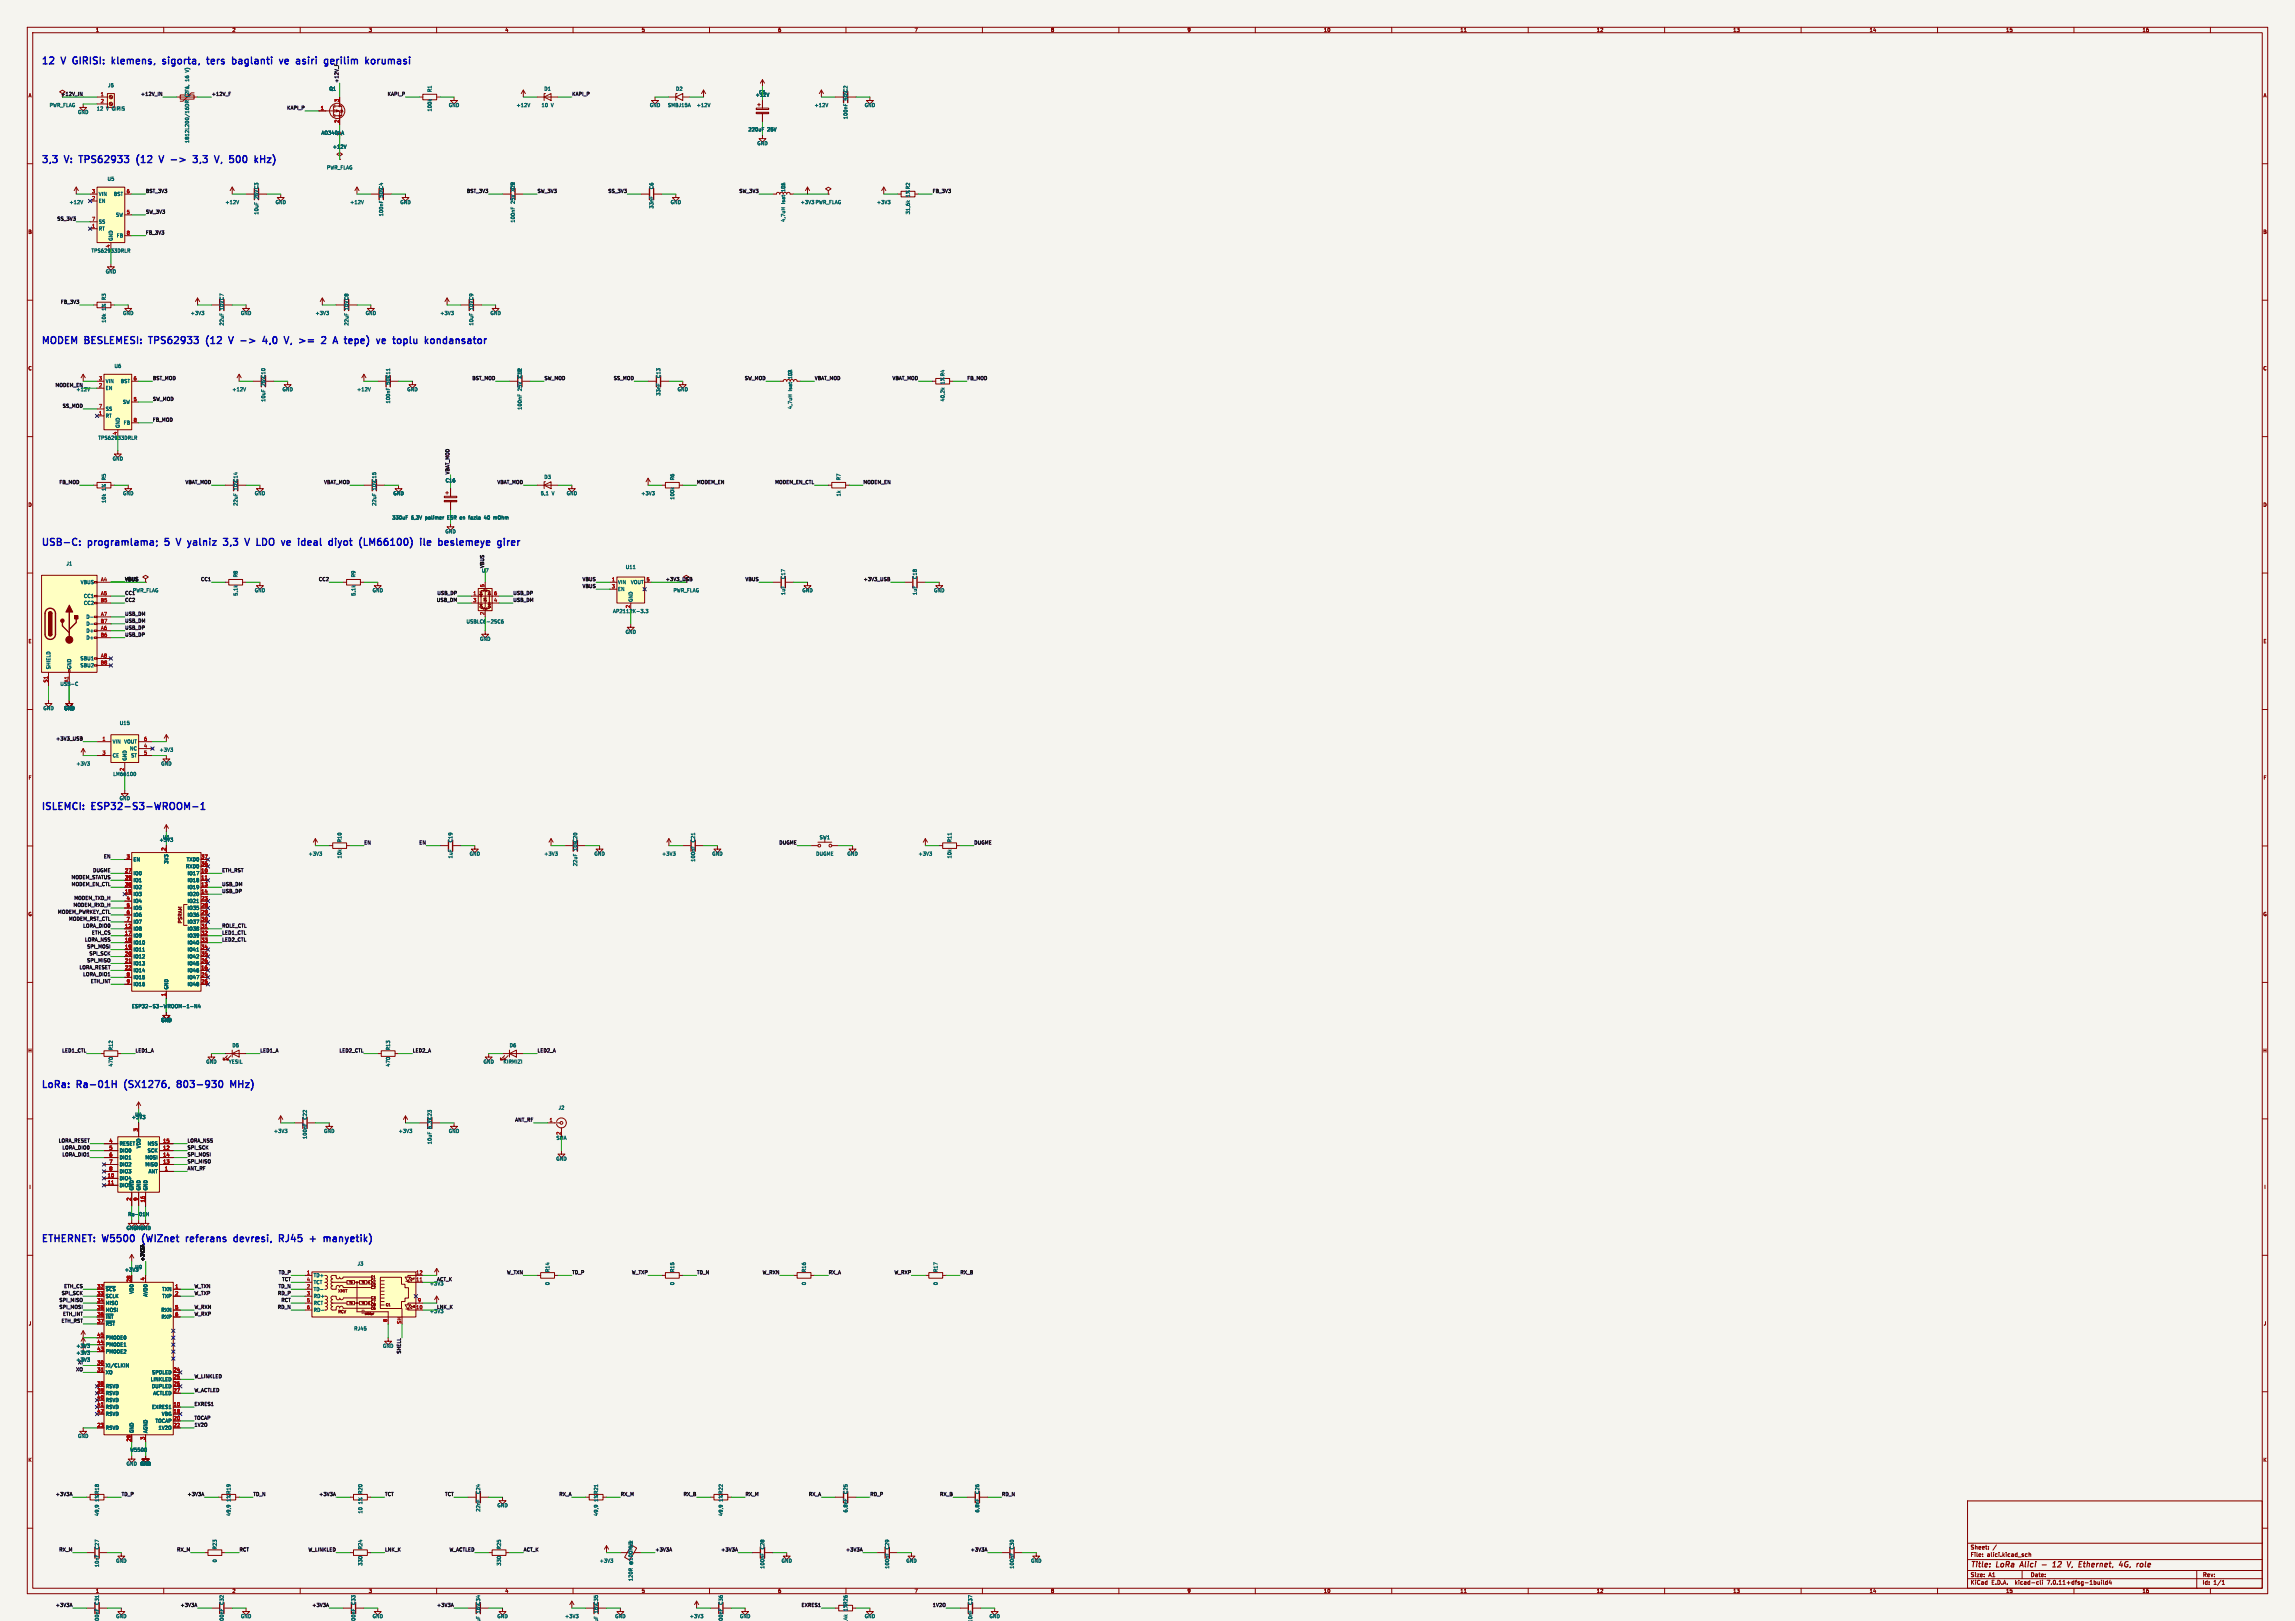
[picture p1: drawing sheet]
<svg xmlns="http://www.w3.org/2000/svg" width="841mm" height="594mm" viewBox="0 0 841 594" stroke-linecap="round" stroke-linejoin="round" font-family="sans-serif">
<defs><g id="words">
<g font-size="3.5" fill="#0000c2">
<text x="15" y="23.7">12</text>
<text x="22.8" y="23.7">V</text>
<text x="27.9" y="23.7">GIRISI:</text>
<text x="43.2" y="23.7">klemens,</text>
<text x="62.8" y="23.7">sigorta,</text>
<text x="80.2" y="23.7">ters</text>
<text x="90.4" y="23.7">baglanti</text>
<text x="108.8" y="23.7">ve</text>
<text x="115.9" y="23.7">asiri</text>
<text x="127.2" y="23.7">gerilim</text>
<text x="143.3" y="23.7">korumasi</text>
<text x="15" y="59.9">3,3</text>
<text x="24" y="59.9">V:</text>
<text x="30.3" y="59.9">TPS62933</text>
<text x="52.3" y="59.9">(12</text>
<text x="61.8" y="59.9">V</text>
<text x="66.9" y="59.9">-&gt;</text>
<text x="76.1" y="59.9">3,3</text>
<text x="85.1" y="59.9">V,</text>
<text x="91.5" y="59.9">500</text>
<text x="15" y="126.2">MODEM</text>
<text x="31.3" y="126.2">BESLEMESI:</text>
<text x="55.9" y="126.2">TPS62933</text>
<text x="77.8" y="126.2">(12</text>
<text x="87.3" y="126.2">V</text>
<text x="92.4" y="126.2">-&gt;</text>
<text x="101.6" y="126.2">4,0</text>
<text x="110.6" y="126.2">V,</text>
<text x="117" y="126.2">&gt;=</text>
<text x="126.2" y="126.2">2</text>
<text x="131.6" y="126.2">A</text>
<text x="136.7" y="126.2">tepe)</text>
<text x="149.5" y="126.2">ve</text>
<text x="156.5" y="126.2">toplu</text>
<text x="169.2" y="126.2">kondansator</text>
<text x="15" y="200.2">USB-C:</text>
<text x="32.5" y="200.2">programlama;</text>
<text x="61.7" y="200.2">5</text>
<text x="67" y="200.2">V</text>
<text x="72.2" y="200.2">yalniz</text>
<text x="86.2" y="200.2">3,3</text>
<text x="95.2" y="200.2">V</text>
<text x="100.4" y="200.2">LDO</text>
<text x="110.6" y="200.2">ve</text>
<text x="117.6" y="200.2">ideal</text>
<text x="129.9" y="200.2">diyot</text>
<text x="142" y="200.2">(LM66100)</text>
<text x="165.4" y="200.2">ile</text>
<text x="173.1" y="200.2">beslemeye</text>
<text x="15" y="297">ISLEMCI:</text>
<text x="33.8" y="297">ESP32-S3-WROOM-1</text>
<text x="15" y="398.8">LoRa:</text>
<text x="28.4" y="398.8">Ra-01H</text>
<text x="46.8" y="398.8">(SX1276,</text>
<text x="67.2" y="398.8">803-930</text>
<text x="87.8" y="398.8">MHz)</text>
<text x="15" y="455.3">ETHERNET:</text>
<text x="37.8" y="455.3">W5500</text>
<text x="53.3" y="455.3">(WIZnet</text>
<text x="70.4" y="455.3">referans</text>
<text x="89" y="455.3">devresi,</text>
<text x="106.6" y="455.3">RJ45</text>
<text x="118.8" y="455.3">+</text>
<text x="124.9" y="455.3">manyetik)</text>
</g>
<g font-size="2.8" fill="#840000">
<text x="722" y="574.9">Title:</text>
<text x="731.7" y="574.9">LoRa</text>
<text x="741.2" y="574.9">Alici</text>
<text x="754.7" y="574.9">12</text>
<text x="760.9" y="574.9">V,</text>
<text x="765.8" y="574.9">Ethernet,</text>
<text x="781.5" y="574.9">4G,</text>
</g>
<g font-size="2.1" fill="#840000">
<text x="722" y="568">Sheet:</text>
<text x="722" y="570.7">File:</text>
<text x="728.1" y="570.7">alici.kicad_sch</text>
<text x="722" y="580.9">KiCad</text>
<text x="722" y="578.1">Size:</text>
<text x="728.7" y="578.1">A1</text>
<text x="729.7" y="580.9">E.D.A.</text>
<text x="738.6" y="580.9">kicad-cli</text>
<text x="744" y="578.1">Date:</text>
<text x="750.5" y="580.9">7.0.11+dfsg-1build4</text>
<text x="807" y="578.3">Rev:</text>
<text x="807" y="580.9">Id:</text>
<text x="811.1" y="580.9">1/1</text>
</g>
<g font-size="1.8" fill="#840000">
<text x="35" y="11.9">1</text>
<text x="85" y="11.9">2</text>
<text x="135" y="11.9">3</text>
<text x="185" y="11.9">4</text>
<text x="235" y="11.9">5</text>
<text x="285" y="11.9">6</text>
<text x="335" y="11.9">7</text>
<text x="385" y="11.9">8</text>
<text x="435" y="11.9">9</text>
<text x="485" y="11.9">10</text>
<text x="535" y="11.9">11</text>
<text x="585" y="11.9">12</text>
<text x="635" y="11.9">13</text>
<text x="685" y="11.9">14</text>
<text x="735" y="11.9">15</text>
<text x="785" y="11.9">16</text>
<text x="10.3" y="35.9">A</text>
<text x="829.3" y="35.9">A</text>
<text x="10.3" y="85.9">B</text>
<text x="829.2" y="85.9">B</text>
<text x="10.3" y="135.9">C</text>
<text x="829.2" y="135.9">C</text>
<text x="10.3" y="185.9">D</text>
<text x="829.2" y="185.9">D</text>
<text x="10.3" y="235.9">E</text>
<text x="829.3" y="235.9">E</text>
<text x="10.3" y="285.9">F</text>
<text x="829.3" y="285.9">F</text>
<text x="10.3" y="335.9">G</text>
<text x="829.2" y="335.9">G</text>
<text x="66.9" y="338.5" transform="rotate(-90 66.9 338.5)">PSRAM</text>
<text x="10.2" y="385.9">H</text>
<text x="829.2" y="385.9">H</text>
<text x="10.6" y="435.9">I</text>
<text x="829.6" y="435.9">I</text>
<text x="10.4" y="485.9">J</text>
<text x="829.4" y="485.9">J</text>
<text x="10.3" y="535.9">K</text>
<text x="829.2" y="535.9">K</text>
<text x="35" y="583.9">1</text>
<text x="85" y="583.9">2</text>
<text x="135" y="583.9">3</text>
<text x="185" y="583.9">4</text>
<text x="235" y="583.9">5</text>
<text x="285" y="583.9">6</text>
<text x="335" y="583.9">7</text>
<text x="385" y="583.9">8</text>
<text x="435" y="583.9">9</text>
<text x="485" y="583.9">10</text>
<text x="535" y="583.9">11</text>
<text x="585" y="583.9">12</text>
<text x="635" y="583.9">13</text>
<text x="685" y="583.9">14</text>
<text x="735" y="583.9">15</text>
<text x="785" y="583.9">16</text>
</g>
<g font-size="1.8" fill="#006464">
<text x="69.4" y="25.9" transform="rotate(-90 69.4 25.9)">V)</text>
<text x="39.4" y="32.2">J5</text>
<text x="69.4" y="35.6" transform="rotate(-90 69.4 35.6)">(2F1A, 16</text>
<text x="120.5" y="33.4">Q1</text>
<text x="158.3" y="33.9" transform="rotate(-90 158.3 33.9)">R1</text>
<text x="199.3" y="33.4">D1</text>
<text x="247.6" y="33.4">D2</text>
<text x="276.8" y="35.6">+12V</text>
<text x="278.1" y="34.7">C1</text>
<text x="18" y="39.4">PWR_FLAG</text>
<text x="28.4" y="42">GND</text>
<text x="35.3" y="40.7">12</text>
<text x="38.9" y="40.7">V GIRIS</text>
<text x="158.3" y="41" transform="rotate(-90 158.3 41)">100k</text>
<text x="164.3" y="39.4">GND</text>
<text x="189.1" y="39.4">+12V</text>
<text x="198.3" y="39.4">10</text>
<text x="201.9" y="39.4">V</text>
<text x="238" y="39.4">GND</text>
<text x="244.6" y="39.4">SMBJ15A</text>
<text x="255.2" y="39.4">+12V</text>
<text x="298.3" y="39.4">+12V</text>
<text x="310.7" y="36.8" transform="rotate(-90 310.7 36.8)">50VC2</text>
<text x="316.7" y="39.4">GND</text>
<text x="310.7" y="43.8" transform="rotate(-90 310.7 43.8)">100nF</text>
<text x="69.4" y="52.5" transform="rotate(-90 69.4 52.5)">1812L200/16DR</text>
<text x="117.6" y="49.6">AO3401A</text>
<text x="274.1" y="48.3">220uF</text>
<text x="277.4" y="53.4">GND</text>
<text x="281.2" y="48.3">25V</text>
<text x="121.8" y="54.7">+12V</text>
<text x="119.6" y="62.3">PWR_FLAG</text>
<text x="36.1" y="72">VIN</text>
<text x="39.3" y="66.4">U5</text>
<text x="41.6" y="72">BST</text>
<text x="188.8" y="70" transform="rotate(-90 188.8 70)">X7R</text>
<text x="188.8" y="69.5" transform="rotate(-90 188.8 69.5)">C5</text>
<text x="239.6" y="69.5" transform="rotate(-90 239.6 69.5)">C6</text>
<text x="287.9" y="70.1" transform="rotate(-90 287.9 70.1)">10A</text>
<text x="287.9" y="69.3" transform="rotate(-90 287.9 69.3)">L1</text>
<text x="333.6" y="69.5" transform="rotate(-90 333.6 69.5)">R2</text>
<text x="25.3" y="75">+12V</text>
<text x="36.1" y="74.5">EN</text>
<text x="82.4" y="75">+12V</text>
<text x="94.8" y="73" transform="rotate(-90 94.8 73)">25V C3</text>
<text x="100.8" y="75">GND</text>
<text x="128.2" y="75">+12V</text>
<text x="140.6" y="72.4" transform="rotate(-90 140.6 72.4)">50VC4</text>
<text x="146.6" y="75">GND</text>
<text x="188.8" y="74.7" transform="rotate(-90 188.8 74.7)">25V</text>
<text x="239.6" y="76.5" transform="rotate(-90 239.6 76.5)">33nF</text>
<text x="245.6" y="75">GND</text>
<text x="287.9" y="74.8" transform="rotate(-90 287.9 74.8)">Isat</text>
<text x="293.3" y="75">+3V3</text>
<text x="298.7" y="75">PWR_FLAG</text>
<text x="321.2" y="75">+3V3</text>
<text x="333.6" y="72.2" transform="rotate(-90 333.6 72.2)">1%</text>
<text x="36.1" y="82.1">SS</text>
<text x="42.3" y="79.6">SW</text>
<text x="94.8" y="78.8" transform="rotate(-90 94.8 78.8)">10uF</text>
<text x="140.6" y="79.4" transform="rotate(-90 140.6 79.4)">100nF</text>
<text x="188.8" y="81.7" transform="rotate(-90 188.8 81.7)">100nF</text>
<text x="287.9" y="81.4" transform="rotate(-90 287.9 81.4)">4,7uH</text>
<text x="333.6" y="78.7" transform="rotate(-90 333.6 78.7)">31,6k</text>
<text x="36.1" y="84.7">RT</text>
<text x="41.5" y="88.4" transform="rotate(-90 41.5 88.4)">GND</text>
<text x="42.7" y="87.2">FB</text>
<text x="33.4" y="92.8">TPS62933DRLR</text>
<text x="40.4" y="90.9" transform="rotate(-90 40.4 90.9)">4</text>
<text x="38.6" y="100.4">GND</text>
<text x="39" y="113.8" transform="rotate(-90 39 113.8)">1%</text>
<text x="39" y="110.1" transform="rotate(-90 39 110.1)">R3</text>
<text x="82.1" y="113.6" transform="rotate(-90 82.1 113.6)">10V C7</text>
<text x="127.9" y="113.6" transform="rotate(-90 127.9 113.6)">10V C8</text>
<text x="173.6" y="113.6" transform="rotate(-90 173.6 113.6)">10V C9</text>
<text x="39" y="118.4" transform="rotate(-90 39 118.4)">10k</text>
<text x="45" y="115.6">GND</text>
<text x="69.7" y="115.6">+3V3</text>
<text x="82.1" y="119.4" transform="rotate(-90 82.1 119.4)">22uF</text>
<text x="88.1" y="115.6">GND</text>
<text x="115.5" y="115.6">+3V3</text>
<text x="127.9" y="119.4" transform="rotate(-90 127.9 119.4)">22uF</text>
<text x="133.9" y="115.6">GND</text>
<text x="161.2" y="115.6">+3V3</text>
<text x="173.6" y="119.4" transform="rotate(-90 173.6 119.4)">10uF</text>
<text x="179.6" y="115.6">GND</text>
<text x="41.8" y="135">U6</text>
<text x="290.4" y="137.9" transform="rotate(-90 290.4 137.9)">L2</text>
<text x="38.6" y="143.1">EN</text>
<text x="38.6" y="140.6">VIN</text>
<text x="44.1" y="140.6">BST</text>
<text x="85" y="143.6">+12V</text>
<text x="97.4" y="141.5" transform="rotate(-90 97.4 141.5)">25VC10</text>
<text x="103.4" y="143.6">GND</text>
<text x="130.7" y="143.6">+12V</text>
<text x="143.1" y="140.9" transform="rotate(-90 143.1 140.9)">50V</text>
<text x="143.1" y="138.6" transform="rotate(-90 143.1 138.6)">C11</text>
<text x="149.1" y="143.6">GND</text>
<text x="191.4" y="143.3" transform="rotate(-90 191.4 143.3)">25V</text>
<text x="191.4" y="138.6" transform="rotate(-90 191.4 138.6)">C12</text>
<text x="242.2" y="138.6" transform="rotate(-90 242.2 138.6)">C13</text>
<text x="248.2" y="143.6">GND</text>
<text x="290.4" y="143.4" transform="rotate(-90 290.4 143.4)">Isat</text>
<text x="290.4" y="138.7" transform="rotate(-90 290.4 138.7)">10A</text>
<text x="346.3" y="140.8" transform="rotate(-90 346.3 140.8)">1%</text>
<text x="346.3" y="138" transform="rotate(-90 346.3 138)">R4</text>
<text x="44.9" y="148.2">SW</text>
<text x="97.4" y="147.4" transform="rotate(-90 97.4 147.4)">10uF</text>
<text x="143.1" y="148" transform="rotate(-90 143.1 148)">100nF</text>
<text x="242.2" y="145.1" transform="rotate(-90 242.2 145.1)">33nF</text>
<text x="346.3" y="147.2" transform="rotate(-90 346.3 147.2)">40,2k</text>
<text x="38.6" y="153.3">RT</text>
<text x="38.6" y="150.7">SS</text>
<text x="45.2" y="155.8">FB</text>
<text x="191.4" y="150.3" transform="rotate(-90 191.4 150.3)">100nF</text>
<text x="290.4" y="150" transform="rotate(-90 290.4 150)">4,7uH</text>
<text x="35.9" y="161.3">TPS62933DRLR</text>
<text x="42.9" y="159.5" transform="rotate(-90 42.9 159.5)">4</text>
<text x="44" y="157" transform="rotate(-90 44 157)">GND</text>
<text x="41.1" y="169">GND</text>
<text x="39" y="179.8" transform="rotate(-90 39 179.8)">1%</text>
<text x="39" y="176.1" transform="rotate(-90 39 176.1)">R5</text>
<text x="87.2" y="179.6" transform="rotate(-90 87.2 179.6)">10VC14</text>
<text x="138" y="179.6" transform="rotate(-90 138 179.6)">10VC15</text>
<text x="163.2" y="176.9">C16</text>
<text x="199.3" y="175.7">D3</text>
<text x="247.2" y="176.1" transform="rotate(-90 247.2 176.1)">R6</text>
<text x="308.2" y="176.1" transform="rotate(-90 308.2 176.1)">R7</text>
<text x="39" y="184.4" transform="rotate(-90 39 184.4)">10k</text>
<text x="45" y="181.7">GND</text>
<text x="87.2" y="185.5" transform="rotate(-90 87.2 185.5)">22uF</text>
<text x="93.2" y="181.7">GND</text>
<text x="138" y="185.5" transform="rotate(-90 138 185.5)">22uF</text>
<text x="144" y="181.7">GND</text>
<text x="198" y="181.7">5,1</text>
<text x="202.2" y="181.7">V</text>
<text x="207.5" y="181.7">GND</text>
<text x="234.8" y="181.7">+3V3</text>
<text x="247.2" y="183.2" transform="rotate(-90 247.2 183.2)">100k</text>
<text x="308.2" y="182" transform="rotate(-90 308.2 182)">1k</text>
<text x="143.6" y="190.6">330uF</text>
<text x="150.7" y="190.6">6,3V</text>
<text x="155.9" y="190.6">polimer</text>
<text x="164.2" y="190.6">ESR en</text>
<text x="172.5" y="190.6">fazla</text>
<text x="178.3" y="190.6">40</text>
<text x="181.9" y="190.6">mOhm</text>
<text x="163.1" y="195.6">GND</text>
<text x="24.2" y="207.4">J1</text>
<text x="176.4" y="210">U7</text>
<text x="229.2" y="208.7">U11</text>
<text x="29.4" y="214.2">VBUS</text>
<text x="87.2" y="211.7" transform="rotate(-90 87.2 211.7)">R8</text>
<text x="130.4" y="211.7" transform="rotate(-90 130.4 211.7)">R9</text>
<text x="226.3" y="214.2">VIN</text>
<text x="231" y="214.2">VOUT</text>
<text x="287.9" y="212.3" transform="rotate(-90 287.9 212.3)">C17</text>
<text x="336.1" y="212.3" transform="rotate(-90 336.1 212.3)">C18</text>
<text x="30.6" y="219.3">CC1</text>
<text x="30.6" y="221.8">CC2</text>
<text x="48.5" y="217.2">PWR_FLAG</text>
<text x="87.2" y="218.5" transform="rotate(-90 87.2 218.5)">5,1k</text>
<text x="93.2" y="217.2">GND</text>
<text x="130.4" y="218.5" transform="rotate(-90 130.4 218.5)">5,1k</text>
<text x="136.4" y="217.2">GND</text>
<text x="226.3" y="216.8">EN</text>
<text x="232" y="220.7" transform="rotate(-90 232 220.7)">GND</text>
<text x="246.6" y="217.2">PWR_FLAG</text>
<text x="287.9" y="218.2" transform="rotate(-90 287.9 218.2)">1uF</text>
<text x="293.9" y="217.2">GND</text>
<text x="336.1" y="218.2" transform="rotate(-90 336.1 218.2)">1uF</text>
<text x="342.1" y="217.2">GND</text>
<text x="31.5" y="226.9">D-</text>
<text x="224.5" y="224.8">AP2112K-3.3</text>
<text x="230.9" y="223" transform="rotate(-90 230.9 223)">2</text>
<text x="31.5" y="232">D+</text>
<text x="31.5" y="229.5">D-</text>
<text x="170.8" y="228.7">USBLC6-2SC6</text>
<text x="229.1" y="232.5">GND</text>
<text x="31.5" y="234.5">D+</text>
<text x="175.8" y="235">GND</text>
<text x="18.6" y="245.4" transform="rotate(-90 18.6 245.4)">SHIELD</text>
<text x="26.3" y="245.4" transform="rotate(-90 26.3 245.4)">GND</text>
<text x="29.3" y="242.2">SBU1</text>
<text x="29.3" y="244.7">SBU2</text>
<text x="22" y="251.5">USB-C</text>
<text x="25.1" y="250.2" transform="rotate(-90 25.1 250.2)">A1</text>
<text x="15.7" y="260.4">GND</text>
<text x="23.4" y="260.4">GND</text>
<text x="43.7" y="265.8">U15</text>
<text x="41.1" y="272.6">VIN</text>
<text x="45.4" y="272.6">VOUT</text>
<text x="47.5" y="275.2">NC</text>
<text x="58.3" y="275.6">+3V3</text>
<text x="27.8" y="280.7">+3V3</text>
<text x="41.1" y="277.7">CE</text>
<text x="46.6" y="278.9" transform="rotate(-90 46.6 278.9)">GND</text>
<text x="47.9" y="277.7">ST</text>
<text x="58.9" y="280.7">GND</text>
<text x="41.4" y="284.5">LM66100</text>
<text x="45.5" y="282.6" transform="rotate(-90 45.5 282.6)">2</text>
<text x="43.7" y="293.4">GND</text>
<text x="58.3" y="308.7">+3V3</text>
<text x="59.6" y="307.7">U1</text>
<text x="125.3" y="308.8" transform="rotate(-90 125.3 308.8)">R10</text>
<text x="166" y="308.8" transform="rotate(-90 166 308.8)">C19</text>
<text x="211.7" y="311.7" transform="rotate(-90 211.7 311.7)">10VC20</text>
<text x="254.9" y="308.8" transform="rotate(-90 254.9 308.8)">C21</text>
<text x="300.2" y="307.7">SW1</text>
<text x="348.8" y="308.8" transform="rotate(-90 348.8 308.8)">R11</text>
<text x="48.8" y="315.8">EN</text>
<text x="61.8" y="316.6" transform="rotate(-90 61.8 316.6)">3V3</text>
<text x="68.3" y="315.8">TXD0</text>
<text x="112.9" y="313.7">+3V3</text>
<text x="125.3" y="314.7" transform="rotate(-90 125.3 314.7)">10k</text>
<text x="166" y="314.7" transform="rotate(-90 166 314.7)">1uF</text>
<text x="172" y="313.7">GND</text>
<text x="199.3" y="313.7">+3V3</text>
<text x="211.7" y="317.5" transform="rotate(-90 211.7 317.5)">22uF</text>
<text x="217.7" y="313.7">GND</text>
<text x="242.5" y="313.7">+3V3</text>
<text x="254.9" y="315.9" transform="rotate(-90 254.9 315.9)">100nF</text>
<text x="260.9" y="313.7">GND</text>
<text x="298.9" y="313.7">DUGME</text>
<text x="310.4" y="313.7">GND</text>
<text x="336.4" y="313.7">+3V3</text>
<text x="348.8" y="314.7" transform="rotate(-90 348.8 314.7)">10k</text>
<text x="48.8" y="320.9">IO0</text>
<text x="48.8" y="323.4">IO1</text>
<text x="68" y="318.4">RXD0</text>
<text x="68.6" y="320.9">IO17</text>
<text x="68.6" y="323.4">IO18</text>
<text x="48.8" y="328.5">IO3</text>
<text x="48.8" y="326">IO2</text>
<text x="68.6" y="326">IO19</text>
<text x="68.6" y="328.5">IO20</text>
<text x="48.8" y="331.1">IO4</text>
<text x="48.8" y="333.6">IO5</text>
<text x="68.6" y="331.1">IO21</text>
<text x="68.6" y="333.6">IO35</text>
<text x="48.8" y="341.2">IO8</text>
<text x="48.8" y="336.1">IO6</text>
<text x="48.8" y="338.7">IO7</text>
<text x="68.6" y="336.1">IO36</text>
<text x="68.6" y="338.7">IO37</text>
<text x="68.6" y="341.2">IO38</text>
<text x="48.8" y="343.8">IO9</text>
<text x="48.8" y="346.3">IO10</text>
<text x="68.6" y="343.8">IO39</text>
<text x="68.6" y="346.3">IO40</text>
<text x="48.8" y="348.8">IO11</text>
<text x="48.8" y="351.4">IO12</text>
<text x="48.8" y="353.9">IO13</text>
<text x="68.6" y="353.9">IO45</text>
<text x="68.6" y="348.8">IO41</text>
<text x="68.6" y="351.4">IO42</text>
<text x="48.8" y="356.5">IO14</text>
<text x="48.8" y="359">IO15</text>
<text x="68.6" y="356.5">IO46</text>
<text x="68.6" y="359">IO47</text>
<text x="48.8" y="361.5">IO16</text>
<text x="61.8" y="362.7" transform="rotate(-90 61.8 362.7)">GND</text>
<text x="68.6" y="361.5">IO48</text>
<text x="48.2" y="369.6">ESP32-S3-WROOM-1-N4</text>
<text x="58.9" y="374.7">GND</text>
<text x="85" y="383.9">D5</text>
<text x="186.6" y="383.9">D6</text>
<text x="41.5" y="385" transform="rotate(-90 41.5 385)">R12</text>
<text x="75.4" y="389.9">GND</text>
<text x="83.7" y="389.9">YESIL</text>
<text x="143.1" y="385" transform="rotate(-90 143.1 385)">R13</text>
<text x="177" y="389.9">GND</text>
<text x="184.4" y="389.9">KIRMIZI</text>
<text x="41.5" y="391" transform="rotate(-90 41.5 391)">470</text>
<text x="143.1" y="391" transform="rotate(-90 143.1 391)">470</text>
<text x="204.5" y="406.8">J2</text>
<text x="48.2" y="410.3">+3V3</text>
<text x="49.4" y="409.3">U4</text>
<text x="112.6" y="410.4" transform="rotate(-90 112.6 410.4)">C22</text>
<text x="158.3" y="413.6" transform="rotate(-90 158.3 413.6)">6,3VC23</text>
<text x="43.7" y="420">RESET</text>
<text x="54" y="420">NSS</text>
<text x="100.2" y="415.3">+3V3</text>
<text x="112.6" y="417.5" transform="rotate(-90 112.6 417.5)">100nF</text>
<text x="118.6" y="415.3">GND</text>
<text x="145.9" y="415.3">+3V3</text>
<text x="158.3" y="419.4" transform="rotate(-90 158.3 419.4)">10uF</text>
<text x="164.3" y="415.3">GND</text>
<text x="203.8" y="417.9">SMA</text>
<text x="205.5" y="416" transform="rotate(-90 205.5 416)">2</text>
<text x="43.7" y="422.5">DIO0</text>
<text x="43.7" y="425">DIO1</text>
<text x="51.7" y="420.9" transform="rotate(-90 51.7 420.9)">VDD</text>
<text x="53.1" y="425">MOSI</text>
<text x="54" y="422.5">SCK</text>
<text x="203.7" y="425.5">GND</text>
<text x="43.7" y="427.6">DIO2</text>
<text x="43.7" y="430.1">DIO3</text>
<text x="53.1" y="427.6">MISO</text>
<text x="54.3" y="430.1">ANT</text>
<text x="43.7" y="432.7">DIO4</text>
<text x="43.7" y="435.2">DIO5</text>
<text x="49.1" y="436.4" transform="rotate(-90 49.1 436.4)">GND</text>
<text x="51.7" y="436.4" transform="rotate(-90 51.7 436.4)">GND</text>
<text x="54.2" y="436.4" transform="rotate(-90 54.2 436.4)">GND</text>
<text x="46.8" y="445.8">Ra-01H</text>
<text x="46.2" y="450.9">GND GND</text>
<text x="48.8" y="450.9">GND</text>
<text x="45.6" y="466.1">+3V3</text>
<text x="49.4" y="465.2">U9</text>
<text x="130.9" y="464">J3</text>
<text x="201.5" y="466.3" transform="rotate(-90 201.5 466.3)">R14</text>
<text x="247.2" y="466.3" transform="rotate(-90 247.2 466.3)">R15</text>
<text x="295.5" y="466.3" transform="rotate(-90 295.5 466.3)">R16</text>
<text x="343.8" y="466.3" transform="rotate(-90 343.8 466.3)">R17</text>
<text x="38.6" y="473.3">~{SCS}</text>
<text x="59.3" y="473.3">TXN</text>
<text x="114.8" y="468.2">TD+</text>
<text x="114.8" y="473.3">TD-</text>
<text x="114.8" y="470.8">TCT</text>
<text x="201.5" y="471.1" transform="rotate(-90 201.5 471.1)">0</text>
<text x="247.2" y="471.1" transform="rotate(-90 247.2 471.1)">0</text>
<text x="295.5" y="471.1" transform="rotate(-90 295.5 471.1)">0</text>
<text x="343.8" y="471.1" transform="rotate(-90 343.8 471.1)">0</text>
<text x="38.6" y="475.8">SCLK</text>
<text x="38.6" y="478.4">MISO</text>
<text x="49.1" y="474.2" transform="rotate(-90 49.1 474.2)">VDD</text>
<text x="54.2" y="475.3" transform="rotate(-90 54.2 475.3)">AVDD</text>
<text x="59.3" y="475.8">TXP</text>
<text x="114.8" y="475.8">RD+</text>
<text x="114.8" y="478.4">RCT</text>
<text x="38.6" y="480.9">MOSI</text>
<text x="38.6" y="483.5">~{INT}</text>
<text x="59" y="480.9">RXN</text>
<text x="59" y="483.5">RXP</text>
<text x="114.8" y="480.9">RD-</text>
<text x="38.6" y="486">~{RST}</text>
<text x="38.6" y="491.1">PMODE0</text>
<text x="129.6" y="487.7">RJ45</text>
<text x="27.8" y="494.1">+3V3</text>
<text x="27.8" y="496.6">+3V3</text>
<text x="38.6" y="496.2">PMODE2</text>
<text x="38.6" y="493.6">PMODE1</text>
<text x="140.2" y="494.1">GND</text>
<text x="27.8" y="499.2">+3V3</text>
<text x="28.5" y="500">XI</text>
<text x="38.6" y="501.2">XI/CLKIN</text>
<text x="38.6" y="503.8">XO</text>
<text x="55.6" y="503.8">SPDLED</text>
<text x="38.6" y="508.9">RSVD</text>
<text x="55.1" y="506.3">LINKLED</text>
<text x="55.5" y="508.9">DUPLED</text>
<text x="38.6" y="511.4">RSVD</text>
<text x="38.6" y="513.9">RSVD</text>
<text x="56" y="511.4">ACTLED</text>
<text x="38.6" y="516.5">RSVD</text>
<text x="38.6" y="519">RSVD</text>
<text x="55.6" y="516.5">EXRES1</text>
<text x="56.9" y="521.6">TOCAP</text>
<text x="59.2" y="519">VBG</text>
<text x="28.4" y="527.1">GND</text>
<text x="38.6" y="524.1">RSVD</text>
<text x="49.1" y="525.3" transform="rotate(-90 49.1 525.3)">GND</text>
<text x="54.2" y="525.3" transform="rotate(-90 54.2 525.3)">AGND</text>
<text x="58" y="524.1">1V2O</text>
<text x="47.6" y="532.2">W5500</text>
<text x="46.2" y="537.3">GND GND</text>
<text x="51.3" y="537.3">GND</text>
<text x="36.4" y="550.3" transform="rotate(-90 36.4 550.3)">1%</text>
<text x="36.4" y="547.6" transform="rotate(-90 36.4 547.6)">R18</text>
<text x="84.7" y="550.3" transform="rotate(-90 84.7 550.3)">1%</text>
<text x="84.7" y="547.6" transform="rotate(-90 84.7 547.6)">R19</text>
<text x="132.9" y="551.2" transform="rotate(-90 132.9 551.2)">1%</text>
<text x="132.9" y="547.6" transform="rotate(-90 132.9 547.6)">R20</text>
<text x="176.1" y="547.6" transform="rotate(-90 176.1 547.6)">C24</text>
<text x="219.3" y="550.3" transform="rotate(-90 219.3 550.3)">1%</text>
<text x="219.3" y="547.6" transform="rotate(-90 219.3 547.6)">R21</text>
<text x="265" y="550.3" transform="rotate(-90 265 550.3)">1%</text>
<text x="265" y="547.6" transform="rotate(-90 265 547.6)">R22</text>
<text x="310.7" y="547.6" transform="rotate(-90 310.7 547.6)">C25</text>
<text x="359" y="547.6" transform="rotate(-90 359 547.6)">C26</text>
<text x="36.4" y="555.7" transform="rotate(-90 36.4 555.7)">49,9</text>
<text x="84.7" y="555.7" transform="rotate(-90 84.7 555.7)">49,9</text>
<text x="132.9" y="554.8" transform="rotate(-90 132.9 554.8)">10</text>
<text x="176.1" y="554.1" transform="rotate(-90 176.1 554.1)">22nF</text>
<text x="182.1" y="552.5">GND</text>
<text x="219.3" y="555.7" transform="rotate(-90 219.3 555.7)">49,9</text>
<text x="265" y="555.7" transform="rotate(-90 265 555.7)">49,9</text>
<text x="310.7" y="554.4" transform="rotate(-90 310.7 554.4)">6,8nF</text>
<text x="359" y="554.4" transform="rotate(-90 359 554.4)">6,8nF</text>
<text x="36.4" y="567.9" transform="rotate(-90 36.4 567.9)">C27</text>
<text x="79.6" y="567.9" transform="rotate(-90 79.6 567.9)">R23</text>
<text x="132.9" y="567.9" transform="rotate(-90 132.9 567.9)">R24</text>
<text x="183.7" y="567.9" transform="rotate(-90 183.7 567.9)">R25</text>
<text x="232" y="567.2" transform="rotate(-90 232 567.2)">L3</text>
<text x="280.3" y="567.9" transform="rotate(-90 280.3 567.9)">C28</text>
<text x="326" y="567.9" transform="rotate(-90 326 567.9)">C29</text>
<text x="371.7" y="567.9" transform="rotate(-90 371.7 567.9)">C30</text>
<text x="36.4" y="574.4" transform="rotate(-90 36.4 574.4)">10nF</text>
<text x="42.4" y="572.8">GND</text>
<text x="79.6" y="572.7" transform="rotate(-90 79.6 572.7)">0</text>
<text x="132.9" y="573.9" transform="rotate(-90 132.9 573.9)">330</text>
<text x="183.7" y="573.9" transform="rotate(-90 183.7 573.9)">330</text>
<text x="219.6" y="572.8">+3V3</text>
<text x="232" y="573.5" transform="rotate(-90 232 573.5)">@100MHz</text>
<text x="280.3" y="575" transform="rotate(-90 280.3 575)">100nF</text>
<text x="286.3" y="572.8">GND</text>
<text x="326" y="575" transform="rotate(-90 326 575)">100nF</text>
<text x="332" y="572.8">GND</text>
<text x="371.7" y="575" transform="rotate(-90 371.7 575)">100nF</text>
<text x="377.7" y="572.8">GND</text>
<text x="232" y="579.5" transform="rotate(-90 232 579.5)">120R</text>
<text x="36.4" y="588.2" transform="rotate(-90 36.4 588.2)">C31</text>
<text x="42.4" y="593.1">GND</text>
<text x="82.1" y="588.2" transform="rotate(-90 82.1 588.2)">C32</text>
<text x="88.1" y="593.1">GND</text>
<text x="130.4" y="588.2" transform="rotate(-90 130.4 588.2)">C33</text>
<text x="136.4" y="593.1">GND</text>
<text x="176.1" y="591.1" transform="rotate(-90 176.1 591.1)">16VC34</text>
<text x="182.1" y="593.1">GND</text>
<text x="206.9" y="593.1">+3V3</text>
<text x="219.3" y="591.1" transform="rotate(-90 219.3 591.1)">16VC35</text>
<text x="225.3" y="593.1">GND</text>
<text x="252.6" y="593.1">+3V3</text>
<text x="265" y="588.2" transform="rotate(-90 265 588.2)">C36</text>
<text x="271" y="593.1">GND</text>
<text x="310.7" y="590.4" transform="rotate(-90 310.7 590.4)">1%</text>
<text x="310.7" y="588.2" transform="rotate(-90 310.7 588.2)">R26</text>
<text x="316.7" y="593.1">GND</text>
<text x="356.5" y="588.2" transform="rotate(-90 356.5 588.2)">C37</text>
<text x="362.5" y="593.1">GND</text>
<text x="36.4" y="594.3" transform="rotate(-90 36.4 594.3)">00nF</text>
<text x="82.1" y="594.3" transform="rotate(-90 82.1 594.3)">00nF</text>
<text x="130.4" y="594.3" transform="rotate(-90 130.4 594.3)">00nF</text>
<text x="176.1" y="595" transform="rotate(-90 176.1 595)">uF</text>
<text x="219.3" y="595" transform="rotate(-90 219.3 595)">uF</text>
<text x="265" y="594.3" transform="rotate(-90 265 594.3)">00nF</text>
<text x="310.7" y="594.9" transform="rotate(-90 310.7 594.9)">,4k</text>
<text x="356.5" y="594.7" transform="rotate(-90 356.5 594.7)">10nF</text>
</g>
<g font-size="1.8" fill="#0f0f0f">
<text x="22.3" y="35.2">+12V_IN</text>
<text x="51.5" y="35.2">+12V_IN</text>
<text x="77.5" y="35.2">+12V_F</text>
<text x="124.1" y="30.5" transform="rotate(-90 124.1 30.5)">+12V_F</text>
<text x="141.9" y="35.2">KAPI_P</text>
<text x="209.5" y="35.2">KAPI_P</text>
<text x="105.1" y="40.3">KAPI_P</text>
<text x="53.3" y="70.8">BST_3V3</text>
<text x="170.9" y="70.8">BST_3V3</text>
<text x="196.8" y="70.8">SW_3V3</text>
<text x="222.8" y="70.8">SS_3V3</text>
<text x="270.8" y="70.8">SW_3V3</text>
<text x="341.6" y="70.8">FB_3V3</text>
<text x="20.8" y="80.9">SS_3V3</text>
<text x="53.3" y="78.4">SW_3V3</text>
<text x="53.3" y="86">FB_3V3</text>
<text x="22.2" y="111.4">FB_3V3</text>
<text x="20.2" y="141.9">MODEM_EN</text>
<text x="27.8" y="143.6">+12V</text>
<text x="55.9" y="139.3">BST_MOD</text>
<text x="172.9" y="139.3">BST_MOD</text>
<text x="199.4" y="139.3">SW_MOD</text>
<text x="224.8" y="139.3">SS_MOD</text>
<text x="272.8" y="139.3">SW_MOD</text>
<text x="298.4" y="139.3">VBAT_MOD</text>
<text x="326.9" y="139.3">VBAT_MOD</text>
<text x="354.3" y="139.3">FB_MOD</text>
<text x="22.8" y="149.5">SS_MOD</text>
<text x="55.9" y="147">SW_MOD</text>
<text x="55.9" y="154.6">FB_MOD</text>
<text x="164.8" y="174" transform="rotate(-90 164.8 174)">VBAT_MOD</text>
<text x="21.6" y="177.4">FB_MOD</text>
<text x="67.8" y="177.4">VBAT_MOD</text>
<text x="118.6" y="177.4">VBAT_MOD</text>
<text x="182.1" y="177.4">VBAT_MOD</text>
<text x="255.3" y="177.4">MODEM_EN</text>
<text x="283.9" y="177.4">MODEM_EN_CTL</text>
<text x="316.2" y="177.4">MODEM_EN</text>
<text x="177.5" y="208.3" transform="rotate(-90 177.5 208.3)">VBUS</text>
<text x="45.7" y="213">VBUS</text>
<text x="73.5" y="213">CC1</text>
<text x="116.7" y="213">CC2</text>
<text x="213.3" y="215.5">VBUS</text>
<text x="213.3" y="213">VBUS</text>
<text x="243.8" y="213">+3V3_USB</text>
<text x="273" y="213">VBUS</text>
<text x="316.3" y="213">+3V3_USB</text>
<text x="45.7" y="220.6">CC2</text>
<text x="45.7" y="218.1">CC1</text>
<text x="159.9" y="220.6">USB_DM</text>
<text x="160.1" y="218.1">USB_DP</text>
<text x="188" y="220.6">USB_DM</text>
<text x="188" y="218.1">USB_DP</text>
<text x="45.7" y="225.7">USB_DM</text>
<text x="45.7" y="230.8">USB_DP</text>
<text x="45.7" y="228.2">USB_DM</text>
<text x="45.7" y="233.3">USB_DP</text>
<text x="20.4" y="271.4">+3V3_USB</text>
<text x="133.3" y="309.5">EN</text>
<text x="153.5" y="309.5">EN</text>
<text x="285.4" y="309.5">DUGME</text>
<text x="356.9" y="309.5">DUGME</text>
<text x="38" y="314.6">EN</text>
<text x="26" y="322.2">MODEM_STATUS</text>
<text x="34" y="319.7">DUGME</text>
<text x="81.3" y="319.7">ETH_RST</text>
<text x="26.1" y="324.8">MODEM_EN_CTL</text>
<text x="27.1" y="329.8">MODEM_TXD_H</text>
<text x="81.3" y="327.3">USB_DP</text>
<text x="81.3" y="324.8">USB_DM</text>
<text x="21.1" y="334.9">MODEM_PWRKEY_CTL</text>
<text x="26.8" y="332.4">MODEM_RXD_H</text>
<text x="25.1" y="337.5">MODEM_RST_CTL</text>
<text x="30.3" y="340">LORA_DIO0</text>
<text x="81.3" y="340">ROLE_CTL</text>
<text x="31" y="345.1">LORA_NSS</text>
<text x="31.8" y="347.6">SPI_MOSI</text>
<text x="33.5" y="342.6">ETH_CS</text>
<text x="81.3" y="345.1">LED2_CTL</text>
<text x="81.3" y="342.6">LED1_CTL</text>
<text x="31.8" y="352.7">SPI_MISO</text>
<text x="32.6" y="350.2">SPI_SCK</text>
<text x="29" y="355.3">LORA_RESET</text>
<text x="30.3" y="357.8">LORA_DIO1</text>
<text x="33.1" y="360.3">ETH_INT</text>
<text x="22.7" y="385.7">LED1_CTL</text>
<text x="49.5" y="385.7">LED1_A</text>
<text x="95.2" y="385.7">LED1_A</text>
<text x="124.3" y="385.7">LED2_CTL</text>
<text x="151.1" y="385.7">LED2_A</text>
<text x="196.8" y="385.7">LED2_A</text>
<text x="188.7" y="411.1">ANT_RF</text>
<text x="21.4" y="418.8">LORA_RESET</text>
<text x="68.6" y="418.8">LORA_NSS</text>
<text x="22.7" y="423.8">LORA_DIO1</text>
<text x="22.7" y="421.3">LORA_DIO0</text>
<text x="68.6" y="423.8">SPI_MOSI</text>
<text x="68.6" y="421.3">SPI_SCK</text>
<text x="68.6" y="428.9">ANT_RF</text>
<text x="68.6" y="426.4">SPI_MISO</text>
<text x="53" y="462.3" transform="rotate(-90 53 462.3)">+3V3A</text>
<text x="102" y="467">TD_P</text>
<text x="185.6" y="467">W_TXN</text>
<text x="209.5" y="467">TD_P</text>
<text x="231.4" y="467">W_TXP</text>
<text x="255.3" y="467">TD_N</text>
<text x="279.3" y="467">W_RXN</text>
<text x="303.5" y="467">RX_A</text>
<text x="327.6" y="467">W_RXP</text>
<text x="351.8" y="467">RX_B</text>
<text x="23.4" y="472.1">ETH_CS</text>
<text x="71.1" y="472.1">W_TXN</text>
<text x="101.9" y="472.1">TD_N</text>
<text x="103.3" y="469.6">TCT</text>
<text x="157.4" y="471.2">+3V3</text>
<text x="160" y="469.6">ACT_K</text>
<text x="21.6" y="479.7">SPI_MOSI</text>
<text x="21.6" y="477.2">SPI_MISO</text>
<text x="22.5" y="474.6">SPI_SCK</text>
<text x="71.1" y="479.7">W_RXN</text>
<text x="71.1" y="474.6">W_TXP</text>
<text x="101.6" y="479.7">RD_N</text>
<text x="101.7" y="474.6">RD_P</text>
<text x="103" y="477.2">RCT</text>
<text x="160" y="479.7">LNK_K</text>
<text x="22.4" y="484.8">ETH_RST</text>
<text x="23" y="482.3">ETH_INT</text>
<text x="71.1" y="482.3">W_RXP</text>
<text x="157.4" y="481.4">+3V3</text>
<text x="147" y="496.2" transform="rotate(-90 147 496.2)">SHELL</text>
<text x="27.7" y="502.6">XO</text>
<text x="71.1" y="505.1">W_LINKLED</text>
<text x="71.1" y="510.2">W_ACTLED</text>
<text x="71.1" y="515.3">EXRES1</text>
<text x="71.1" y="520.4">TOCAP</text>
<text x="71.1" y="522.9">1V2O</text>
<text x="20.3" y="548.3">+3V3A</text>
<text x="44.4" y="548.3">TD_P</text>
<text x="68.6" y="548.3">+3V3A</text>
<text x="92.7" y="548.3">TD_N</text>
<text x="116.8" y="548.3">+3V3A</text>
<text x="141" y="548.3">TCT</text>
<text x="163" y="548.3">TCT</text>
<text x="204.8" y="548.3">RX_A</text>
<text x="227.3" y="548.3">RX_M</text>
<text x="250.3" y="548.3">RX_B</text>
<text x="273" y="548.3">RX_M</text>
<text x="296.3" y="548.3">RX_A</text>
<text x="318.8" y="548.3">RD_P</text>
<text x="344.3" y="548.3">RX_B</text>
<text x="367" y="548.3">RD_N</text>
<text x="21.6" y="568.6">RX_M</text>
<text x="64.7" y="568.6">RX_M</text>
<text x="87.6" y="568.6">RCT</text>
<text x="112.9" y="568.6">W_LINKLED</text>
<text x="141" y="568.6">LNK_K</text>
<text x="164.6" y="568.6">W_ACTLED</text>
<text x="191.8" y="568.6">ACT_K</text>
<text x="240" y="568.6">+3V3A</text>
<text x="264.1" y="568.6">+3V3A</text>
<text x="309.9" y="568.6">+3V3A</text>
<text x="355.6" y="568.6">+3V3A</text>
<text x="20.3" y="588.9">+3V3A</text>
<text x="66" y="588.9">+3V3A</text>
<text x="114.3" y="588.9">+3V3A</text>
<text x="160" y="588.9">+3V3A</text>
<text x="293.6" y="588.9">EXRES1</text>
<text x="341.7" y="588.9">1V2O</text>
</g>
<g font-size="1.8" fill="#a90000">
<text x="36.8" y="35.3">1</text>
<text x="36.8" y="37.8">2</text>
<text x="117.4" y="40.4">1</text>
<text x="124.2" y="37.5" transform="rotate(-90 124.2 37.5)">3</text>
<text x="124.2" y="45.2" transform="rotate(-90 124.2 45.2)">2</text>
<text x="33.6" y="70.9">3</text>
<text x="46.3" y="70.9">6</text>
<text x="33.6" y="73.4">2</text>
<text x="33.6" y="83.6">1</text>
<text x="33.6" y="81">7</text>
<text x="46.3" y="78.5">5</text>
<text x="46.3" y="86.1">8</text>
<text x="36.1" y="142">2</text>
<text x="36.1" y="139.4">3</text>
<text x="48.8" y="139.4">6</text>
<text x="36.1" y="149.6">7</text>
<text x="48.8" y="147.1">5</text>
<text x="36.1" y="152.1">1</text>
<text x="48.8" y="154.7">8</text>
<text x="36.8" y="213.1">A4</text>
<text x="177.5" y="215.3" transform="rotate(-90 177.5 215.3)">5</text>
<text x="224.1" y="213.1">1</text>
<text x="224.1" y="215.6">3</text>
<text x="236.8" y="213.1">5</text>
<text x="36.8" y="220.7">B5</text>
<text x="36.8" y="218.2">A5</text>
<text x="173.3" y="218.2">1</text>
<text x="173.3" y="220.7">3</text>
<text x="180.9" y="220.7">4</text>
<text x="180.9" y="218.2">6</text>
<text x="36.8" y="225.8">A7</text>
<text x="177.5" y="225.5" transform="rotate(-90 177.5 225.5)">2</text>
<text x="36.8" y="233.4">B6</text>
<text x="36.8" y="228.3">B7</text>
<text x="36.8" y="230.9">A6</text>
<text x="36.8" y="243.6">B8</text>
<text x="36.8" y="241">A8</text>
<text x="17.5" y="250.2" transform="rotate(-90 17.5 250.2)">S1</text>
<text x="37.4" y="271.5">1</text>
<text x="52.6" y="274.1">4</text>
<text x="52.6" y="271.5">6</text>
<text x="37.4" y="276.6">3</text>
<text x="52.6" y="276.6">5</text>
<text x="60.7" y="311.9" transform="rotate(-90 60.7 311.9)">2</text>
<text x="46.3" y="314.7">3</text>
<text x="73.6" y="317.2">36</text>
<text x="73.6" y="314.7">37</text>
<text x="45.7" y="319.8">27</text>
<text x="45.7" y="322.3">39</text>
<text x="73.6" y="319.8">10</text>
<text x="73.6" y="322.3">11</text>
<text x="45.7" y="327.4">15</text>
<text x="45.7" y="324.9">38</text>
<text x="46.3" y="329.9">4</text>
<text x="73.6" y="324.9">13</text>
<text x="73.6" y="327.4">14</text>
<text x="73.6" y="329.9">23</text>
<text x="46.3" y="332.5">5</text>
<text x="46.3" y="335">6</text>
<text x="73.6" y="332.5">28</text>
<text x="73.6" y="335">29</text>
<text x="45.7" y="340.1">12</text>
<text x="46.3" y="337.6">7</text>
<text x="73.6" y="337.6">30</text>
<text x="73.6" y="340.1">31</text>
<text x="45.7" y="342.6">17</text>
<text x="45.7" y="345.2">18</text>
<text x="45.7" y="347.7">19</text>
<text x="73.6" y="342.6">32</text>
<text x="73.6" y="345.2">33</text>
<text x="73.6" y="347.7">34</text>
<text x="45.7" y="350.3">20</text>
<text x="45.7" y="352.8">21</text>
<text x="73.6" y="352.8">26</text>
<text x="73.6" y="350.3">35</text>
<text x="45.7" y="355.3">22</text>
<text x="46.3" y="357.9">8</text>
<text x="73.6" y="355.3">16</text>
<text x="73.6" y="357.9">24</text>
<text x="46.3" y="360.4">9</text>
<text x="60.7" y="365.2" transform="rotate(-90 60.7 365.2)">1</text>
<text x="73.6" y="360.4">25</text>
<text x="201.2" y="411.2">1</text>
<text x="39.9" y="418.8">4</text>
<text x="50.5" y="414.7" transform="rotate(-90 50.5 414.7)">3</text>
<text x="59.6" y="418.8">15</text>
<text x="39.9" y="421.4">5</text>
<text x="39.9" y="423.9">6</text>
<text x="59.6" y="421.4">12</text>
<text x="59.6" y="423.9">14</text>
<text x="39.3" y="431.5">10</text>
<text x="39.9" y="426.5">7</text>
<text x="39.9" y="429">8</text>
<text x="59.6" y="426.5">13</text>
<text x="60.3" y="429">1</text>
<text x="39.3" y="434.1">11</text>
<text x="48" y="440.1" transform="rotate(-90 48 440.1)">2</text>
<text x="50.5" y="440.1" transform="rotate(-90 50.5 440.1)">9</text>
<text x="53.1" y="440.7" transform="rotate(-90 53.1 440.7)">16</text>
<text x="112.3" y="467.1">1</text>
<text x="152.4" y="467.1">12</text>
<text x="35.5" y="472.2">32</text>
<text x="48" y="469.9" transform="rotate(-90 48 469.9)">28</text>
<text x="53.1" y="469.3" transform="rotate(-90 53.1 469.3)">4</text>
<text x="64.1" y="472.2">1</text>
<text x="112.3" y="472.2">2</text>
<text x="112.3" y="469.6">4</text>
<text x="152.4" y="469.6">11</text>
<text x="35.5" y="474.7">33</text>
<text x="35.5" y="477.3">34</text>
<text x="35.5" y="479.8">35</text>
<text x="64.1" y="474.7">2</text>
<text x="64.1" y="479.8">5</text>
<text x="112.3" y="474.7">3</text>
<text x="112.3" y="477.3">5</text>
<text x="112.3" y="479.8">6</text>
<text x="152.4" y="479.8">10</text>
<text x="153" y="477.3">9</text>
<text x="35.5" y="482.3">36</text>
<text x="35.5" y="484.9">37</text>
<text x="64.1" y="482.3">6</text>
<text x="142" y="484.6" transform="rotate(-90 142 484.6)">8</text>
<text x="147.1" y="485.2" transform="rotate(-90 147.1 485.2)">SH</text>
<text x="35.5" y="490">45</text>
<text x="35.5" y="495">43</text>
<text x="35.5" y="492.5">44</text>
<text x="35.5" y="500.1">30</text>
<text x="35.5" y="502.7">31</text>
<text x="63.5" y="502.7">24</text>
<text x="35.5" y="507.7">38</text>
<text x="63.5" y="505.2">25</text>
<text x="63.5" y="507.7">26</text>
<text x="35.5" y="510.3">39</text>
<text x="35.5" y="512.8">40</text>
<text x="35.5" y="515.4">41</text>
<text x="63.5" y="515.4">10</text>
<text x="63.5" y="510.3">27</text>
<text x="35.5" y="517.9">42</text>
<text x="63.5" y="517.9">18</text>
<text x="63.5" y="520.4">20</text>
<text x="35.5" y="523">23</text>
<text x="53.1" y="527.8" transform="rotate(-90 53.1 527.8)">3</text>
<text x="63.5" y="523">22</text>
<text x="48" y="528.4" transform="rotate(-90 48 528.4)">29</text>
</g>
<g font-size="1.4" fill="#840000">
<text x="123.8" y="473.8">XMIT</text>
<text x="123.8" y="481.4">RCV</text>
</g>
<g font-size="1.2" fill="#840000">
<text x="135.8" y="468.6">C1</text>
<text x="135.8" y="472.4">C2</text>
<text x="135.8" y="469.9">C4</text>
<text x="135.8" y="471.1">C5</text>
<text x="135.8" y="476.2">C3</text>
<text x="135.8" y="477.5">C7</text>
<text x="135.8" y="478.8">C8</text>
<text x="141.3" y="478.8">C1</text>
<text x="135.8" y="480">C6</text>
</g>
<g font-size=".9" fill="#840000">
<text x="127.9" y="470.3">75</text>
<text x="132.4" y="470.3">75</text>
<text x="151.3" y="469.1">Y</text>
<text x="127.9" y="478">75</text>
<text x="132.4" y="478">75</text>
<text x="151.4" y="479.2">G</text>
<text x="133.6" y="481.9">1000pF</text>
</g>
</g></defs>
<path d="M0 0h841v594h-841z" fill="#f5f4ef" stroke="#f5f4ef" stroke-width=".37"/>
<g fill="none" stroke="#840000" stroke-width=".37">
<path d="M10 10h821v574h-821zM12 12h817v570h-817zM60 10v2M110 10v2M160 10v2M210 10v2M260 10v2M310 10v2M360 10v2M410 10v2M460 10v2M510 10v2"/>
<path d="M536.6 11.6h.7M560 10v2M610 10v2M660 10v2M710 10v2M760 10v2M810 10v2M22.9 34.3l1-.6-1-.7-1.1 .7 1.1 .6v1.3M30.5 38.1v1.3h1.2l-1.2 1.2-1.3-1.2h1.3M35.6 35.6h3.8M35.6 38.1h3.8M39.4 34.3h2.5v5.1h-2.5z"/>
<path d="M40.1 37.8l.9 .8M40.1 35.2l.9 .9M40.3 37.6l.8 .8M40.3 35.1l.8 .8M64.8 35.6h7.6M66 34.8h5.1v1.5h-5.1zM71.1 34h-1l-3 3.1h-1.1M122.2 38.7v3.8M122.7 38.9h2.5v3.5h-2.5M122.7 38.4v1M124.5 35.6v3.3M153.7 35.6h1.2"/>
<path d="M154.9 34.5h5.1v2.1h-5.1zM160 35.6h1.3M166.4 35.6v1.2h1.2l-1.2 1.3-1.3-1.3h1.3M191.8 33l-.8 1.3M191.8 33v2.6M191.8 33l.7 1.3M196.8 35.6h7.7M199.4 35.6l2.5-1.3v2.5zM199.9 34.3h-.5v2.5M240 35.6v1.2h1.3l-1.3 1.3-1.2-1.3h1.2M245.1 35.6h2.5M247.6 35.6l2.6-1.3v2.5z"/>
<path d="M248.2 34.3h-.6v2.5M250.2 35.6h2.5M257.8 33l-.8 1.3M257.8 33v2.6M257.8 33l.8 1.3M277.1 39.6h4.6v.5h-4.6zM277.6 38.4h1M278.1 37.8v1.1M279.4 29.2v2.5M279.4 36.8v2.8M279.4 29.2l-.8 1.3M279.4 29.2l.8 1.3"/>
<path d="M301 33l-.8 1.3M301 33v2.6M301 33l.8 1.3M306.1 35.6h2.8M310.9 35.6h2.8M318.8 35.6v1.2h1.2l-1.2 1.3-1.3-1.3h1.3M10 60h2M116.8 40.6h5.4M122.7 40.6h1.8v5.1M122.7 40.1v1M122.7 41.9v1M124.5 57.1l1-.6-1-.6-1.1 .6 1.1 .6v1.3"/>
<path d="M124.5 58.4h.1M124.5 48.3v2.5M124.8 40.4h.8l-.4 .6zM125.7 40.9l-1 .2M279.4 49.5v1.3h1.3l-1.3 1.3-1.3-1.3h1.3M279.4 41.7v2.7M829 60h2M27.9 68.6l-.7 1.2M27.9 68.6v2.5M27.9 68.6l.8 1.2M33 73.7h2.6M33 71.1h2.6"/>
<path d="M35.6 68.6h10.1v20.3h-10.1zM45.7 71.1h2.6M45.7 78.7h2.6M85.1 68.6v2.5M85.1 68.6l-.8 1.2M85.1 68.6l.8 1.2M90.2 71.1h2.8M95 71.1h2.8M102.9 71.1v1.3h1.2l-1.2 1.3-1.3-1.3h1.3M130.8 68.6v2.5M130.8 68.6l-.8 1.2M130.8 68.6l.8 1.2"/>
<path d="M135.9 71.1h2.8M140.7 71.1h2.8M148.6 71.1v1.3h1.3l-1.3 1.3-1.3-1.3h1.3M184.1 71.1h2.8M189 71.1h2.8M234.9 71.1h2.8M239.8 71.1h2.8M247.6 71.1v1.3h1.3l-1.3 1.3-1.2-1.3h1.2M283.2 71.1h1.3l.2-.4 .4-.2 .5 .2 .1 .4 .2-.4 .5-.2 .4 .2 .2 .4 .2-.4 .5-.2 .4 .2 .2 .4 .2-.4 .4-.2 .5 .2 .2 .4h1.2M295.9 68.6l-.8 1.2M295.9 68.6v2.5M295.9 68.6l.8 1.2"/>
<path d="M303.5 69.8l1-.6-1-.6-1 .6 1 .6v1.3M303.5 71.1h.1M323.8 68.6l-.7 1.2M323.8 68.6v2.5M323.8 68.6l.8 1.2M328.9 71.1h1.3M330.2 70.1h5.1v2h-5.1zM335.3 71.1h1.2M33 83.8h2.6M33 81.3h2.6M40.6 96.5v1.3h1.3l-1.3 1.3-1.2-1.3h1.2M40.6 88.9v2.5"/>
<path d="M45.7 86.4h2.6M10 110h2M34.3 111.8h1.3M35.6 110.7h5v2.1h-5zM40.6 111.8h1.3M47 111.8v1.2h1.3l-1.3 1.3-1.3-1.3h1.3M72.4 109.2l-.8 1.3M72.4 109.2v2.6M72.4 109.2l.8 1.3M77.5 111.8h2.8M82.3 111.8h2.8M90.2 111.8v1.2h1.2l-1.2 1.3-1.3-1.3h1.3"/>
<path d="M118.1 109.2l-.8 1.3M118.1 109.2v2.6M118.1 109.2l.8 1.3M123.2 111.8h2.8M128 111.8h2.8M135.9 111.8v1.2h1.3l-1.3 1.3-1.3-1.3h1.3M163.8 109.2l-.7 1.3M163.8 109.2v2.6M163.8 109.2l.8 1.3M168.9 111.8h2.8M173.7 111.8h2.8M181.6 111.8v1.2h1.3l-1.3 1.3-1.3-1.3h1.3"/>
<path d="M829 110h2M30.5 137.2l-.8 1.2M30.5 137.2v2.5M30.5 137.2l.7 1.2M35.6 139.7h2.5M38.1 137.2h10.2v20.3h-10.2zM48.3 139.7h2.5M87.6 137.2l-.7 1.2M87.6 137.2v2.5M87.6 137.2l.8 1.2M92.7 139.7h2.8M97.5 139.7h2.8"/>
<path d="M105.4 139.7v1.3h1.3l-1.3 1.2-1.3-1.2h1.3M133.3 137.2v2.5M133.3 137.2l-.7 1.2M133.3 137.2l.8 1.2M138.4 139.7h2.8M143.3 139.7h2.7M151.1 139.7v1.3h1.3l-1.3 1.2-1.2-1.2h1.2M186.7 139.7h2.8M191.5 139.7h2.8M237.5 139.7h2.8M242.3 139.7h2.8M250.2 139.7v1.3h1.3l-1.3 1.2-1.3-1.2h1.3"/>
<path d="M285.7 139.7h1.3l.2-.4 .5-.2 .4 .2 .2 .4 .2-.4 .4-.2 .5 .2 .2 .4 .1-.4 .5-.2 .4 .2 .2 .4 .2-.4 .5-.2 .4 .2 .2 .4h1.3M341.6 139.7h1.3M342.9 138.7h5.1v2h-5.1zM348 139.7h1.2M10 160h2M35.6 152.4h2.5M35.6 142.2h2.5M35.6 149.9h2.5M43.2 157.5v2.5M48.3 147.3h2.5M48.3 154.9h2.5M829 160h2"/>
<path d="M34.3 177.8h1.3M35.6 176.8h5v2h-5zM40.6 177.8h1.3M43.2 165.1v1.3h1.2l-1.2 1.2-1.3-1.2h1.3M47 177.8v1.3h1.3l-1.3 1.2-1.3-1.2h1.3M82.5 177.8h2.8M87.4 177.8h2.8M95.2 177.8v1.3h1.3l-1.3 1.2-1.2-1.2h1.2M133.3 177.8h2.8M138.2 177.8h2.8M146 177.8v1.3h1.3l-1.3 1.2-1.2-1.2h1.2M165.1 179.1v2.8"/>
<path d="M196.8 177.8h7.7M199.4 177.8l2.5-1.3v2.6zM199.9 176.5h-.5v2.6M209.5 177.8v1.3h1.3l-1.3 1.2-1.2-1.2h1.2M237.5 175.3l-.8 1.2M237.5 175.3v2.5M237.5 175.3l.8 1.2M242.6 177.8h1.2M243.8 176.8h5.1v2h-5.1zM248.9 177.8h1.3M303.5 177.8h1.3M304.8 176.8h5.1v2h-5.1z"/>
<path d="M309.9 177.8h1.2M162.8 181.9h4.6v.5h-4.6zM163.3 180.6h1M163.8 180.1v1M165.1 191.8v1.2h1.3l-1.3 1.3-1.3-1.3h1.3M165.1 183.9v2.8M10 210h2M15.2 210.8h20.4v35.6h-20.4zM34.5 218.2h1.1v.5h-1.1zM34.5 213.1h1.1v.5h-1.1zM35.6 213.4h5M35.6 218.4h5"/>
<path d="M53.3 212.1l1.1-.6-1.1-.7-1 .7 1 .6v1.3M53.3 213.4h.1M82.5 213.4h1.3M83.8 212.3h5.1v2.1h-5.1zM88.9 213.4h1.3M95.2 213.4v1.2h1.3l-1.3 1.3-1.2-1.3h1.2M125.7 213.4h1.3M127 212.3h5.1v2.1h-5.1zM132.1 213.4h1.2M138.4 213.4v1.2h1.3l-1.3 1.3-1.2-1.3h1.2M172.7 218.4h10.2M175.3 215.6h5v8.2h-5z"/>
<path d="M175.8 216.9h1M176.3 216.9l.5 1h-1zM177.3 216.4h-1v6.6h1M177.8 219.2l.5 1h-1zM177.8 213.4v2.5l-.5 .5h1l-.5 .5v5.6l-.5 .5h1l-.5 .5v2.6M178.3 219.2h-1v.4M178.3 216.4h1v6.6h-1M178.8 216.9h1M179.3 216.9l.5 1h-1zM223.5 213.4h2.6M223.5 215.9h2.6M226.1 211.5h10.1v9.5h-10.1z"/>
<path d="M236.2 213.4h2.6M251.5 212.1l1-.6-1-.7-1.1 .7 1.1 .6v1.3M283.2 213.4h2.8M288 213.4h2.8M295.9 213.4v1.2h1.3l-1.3 1.3-1.3-1.3h1.3M331.5 213.4h2.8M336.3 213.4h2.8M344.2 213.4v1.2h1.2l-1.2 1.3-1.3-1.3h1.3M829 210h2M17.8 232.4l.2 .5 .4 .1 .5-.1 .1-.5M17.8 224.8l.2-.5 .4-.1 .5 .1 .1 .5M34.5 233.4h1.1v.5h-1.1z"/>
<path d="M34.5 230.9h1.1v.5h-1.1zM34.5 228.3h1.1v.6h-1.1zM34.5 225.8h1.1v.5h-1.1zM34.5 220.7h1.1v.5h-1.1zM35.6 231.1h5M35.6 226.1h5M35.6 221h5M35.6 233.7h5M35.6 228.6h5M172.7 221h10.2M175.8 221.5h1M176.3 221.5l.5 1h-1z"/>
<path d="M177.8 231.1v1.3h1.3l-1.3 1.3-1.3-1.3h1.3M178.8 221.5h1M179.3 221.5l.5 1h-1zM231.1 228.6v1.3h1.3l-1.3 1.2-1.2-1.2h1.2M231.1 221v2.5M10 260h2M17.8 256.5v1.3h1.2l-1.2 1.3-1.3-1.3h1.3M17.8 246.4v5.1M25.1 245.4h.6v1h-.6zM25.4 256.5v1.3h1.3l-1.3 1.3-1.3-1.3h1.3M25.4 246.4v5.1M34.5 243.6h1.1v.5h-1.1z"/>
<path d="M34.5 241h1.1v.6h-1.1zM35.6 241.3h5M35.6 243.8h5M829 260h2M30.5 274.3v2.6M30.5 274.3l-.8 1.3M30.5 274.3l.7 1.3M35.6 271.8h5M35.6 276.9h5M40.6 269.2h10.2v10.2h-10.2zM45.7 279.4v5.1M50.8 271.8h5.1"/>
<path d="M50.8 276.9h5.1M50.8 274.3h5.1M55.5 273.9l.8 .8M56.3 273.9l-.8 .8M61 276.9v1.2h1.2l-1.2 1.3-1.3-1.3h1.3M61 269.2v2.6M61 269.2l-.8 1.3M61 269.2l.7 1.3M45.7 289.6v1.2h1.3l-1.3 1.3-1.3-1.3h1.3M10 310h2M45.7 315h2.6M48.3 312.4h25.4v50.8h-25.4z"/>
<path d="M61 302.3l-.8 1.2M61 302.3v2.5M61 309.9v2.5M61 302.3l.7 1.2M73.7 315h2.5M73.7 317.5h2.5M115.6 307.3l-.8 1.3M115.6 307.3v2.6M115.6 307.3l.7 1.3M120.6 309.9h1.3M121.9 308.9h5.1v2h-5.1zM127 309.9h1.3"/>
<path d="M161.3 309.9h2.8M166.1 309.9h2.8M174 309.9v1.2h1.3l-1.3 1.3-1.3-1.3h1.3M201.9 307.3l-.7 1.3M201.9 307.3v2.6M201.9 307.3l.8 1.3M207 309.9h2.8M211.8 309.9h2.8M219.7 309.9v1.2h1.3l-1.3 1.3-1.3-1.3h1.3M245.1 307.3l-.8 1.3M245.1 307.3v2.6M245.1 307.3l.8 1.3"/>
<path d="M250.2 309.9h2.8M255 309.9h2.8M262.9 309.9v1.2h1.3l-1.3 1.3-1.3-1.3h1.3M297.2 309.9h2.5M299.7 308.6h5.1M302.3 306.8v1.8M304.8 309.9h2.5M312.4 309.9v1.2h1.3l-1.3 1.3-1.3-1.3h1.3M339.1 307.3l-.8 1.3M339.1 307.3v2.6M339.1 307.3l.8 1.3M344.2 309.9h1.2"/>
<path d="M345.4 308.9h5.1v2h-5.1zM350.5 309.9h1.3M829 310h2M45.7 320h2.6M45.7 322.6h2.6M45.7 325.1h2.6M45.7 327.7h2.6M45.7 330.2h2.6M45.7 332.7h2.6M45.7 335.3h2.6M45.7 337.8h2.6M68.6 331.5h-1.3v7.6h1.3"/>
<path d="M73.7 320h2.5M73.7 322.6h2.5M73.7 325.1h2.5M73.7 327.7h2.5M73.7 330.2h2.5M73.7 332.7h2.5M73.7 335.3h2.5M73.7 337.8h2.5M10 360h2M45.7 340.4h2.6M45.7 355.6h2.6M45.7 342.9h2.6"/>
<path d="M45.7 345.4h2.6M45.7 348h2.6M45.7 350.5h2.6M45.7 353.1h2.6M45.7 358.1h2.6M73.7 340.4h2.5M73.7 355.6h2.5M73.7 342.9h2.5M73.7 345.4h2.5M73.7 348h2.5M73.7 350.5h2.5M73.7 353.1h2.5"/>
<path d="M73.7 358.1h2.5M829 360h2M45.7 360.7h2.6M61 370.8v1.3h1.2l-1.2 1.3-1.3-1.3h1.3M61 363.2v2.6M73.7 360.7h2.5M36.8 386.1h1.3M38.1 385.1h5.1v2h-5.1zM43.2 386.1h1.2M77.5 386.1v1.2h1.2l-1.2 1.3-1.3-1.3h1.3M82.5 386.1h7.7M83.3 386.8l-1.5 1.6h.7h-.7v-.8"/>
<path d="M84.6 386.8l-1.5 1.6h.7h-.7v-.8M85.1 386.1l2.5-1.3v2.5zM85.1 384.8v2.5M138.4 386.1h1.3M139.7 385.1h5.1v2h-5.1zM144.8 386.1h1.2M179.1 386.1v1.2h1.2l-1.2 1.3-1.3-1.3h1.3M184.1 386.1h7.7M184.9 386.8l-1.5 1.6h.7h-.7v-.8M186.2 386.8l-1.5 1.6h.7h-.7v-.8M186.7 386.1l2.5-1.3v2.5zM186.7 384.8v2.5"/>
<path d="M10 410h2M38.1 419.1h5.1M43.2 416.6h15.2v20.3h-15.2zM50.8 403.9l-.8 1.2M50.8 403.9v2.5M50.8 411.5v5.1M50.8 403.9l.8 1.2M58.4 419.1h5.1M102.9 408.9l-.8 1.3M102.9 408.9v2.6M102.9 408.9l.7 1.3M107.9 411.5h2.8"/>
<path d="M112.8 411.5h2.8M120.6 411.5v1.2h1.3l-1.3 1.3-1.2-1.3h1.2M148.6 408.9l-.8 1.3M148.6 408.9v2.6M148.6 408.9l.8 1.3M153.7 411.5h2.8M158.5 411.5h2.8M166.4 411.5v1.2h1.2l-1.2 1.3-1.3-1.3h1.3M200.7 411.5h4.5M204 411a1.81 1.81 0 0 1 2.8-1 1.81 1.81 0 0 1 0 3 1.81 1.81 0 0 1-2.8-1M205.7 413.3v3.3M829 410h2"/>
<path d="M38.1 429.3h5.1M38.1 431.8h5.1M38.1 434.3h5.1M38.1 421.6h5.1M38.1 426.7h5.1M38.1 424.2h5.1M48.3 436.9v5.1M50.8 436.9v5.1M53.3 436.9v5.1M58.4 429.3h5.1M58.4 421.6h5.1M58.4 426.7h5.1"/>
<path d="M58.4 424.2h5.1M205.7 421.6v1.3h1.3l-1.3 1.3-1.2-1.3h1.2M10 460h2M48.3 447v1.3h1.2l-1.2 1.3-1.3-1.3h1.3M48.3 459.7v2.6M48.3 459.7l-.8 1.3M48.3 459.7l.7 1.3M50.8 447v1.3h1.3l-1.3 1.3-1.3-1.3h1.3M53.3 447v1.3h1.3l-1.3 1.3-1.2-1.3h1.2M829 460h2M35.6 477.5h2.5M35.6 475h2.5"/>
<path d="M35.6 472.4h2.5M38.1 469.9h25.4v55.9h-25.4zM48.3 467.4v2.5M53.3 467.4v2.5M63.5 475h2.5M63.5 472.4h2.5M111.8 467.4h2.5M111.8 477.5h2.5M111.8 469.9h2.5M111.8 475h2.5M111.8 472.4h2.5M114.3 466.1h38.1v16.5h-38.1z"/>
<path d="M119 475h.6l.4 .5-.1 .5-.5 .2 .5 .3 .1 .6-.6 .4M119 467.4h.7l.3 .5-.1 .5-.5 .2 .5 .3 .1 .5-.6 .5M119 477.5h.4M119 469.9h.4M119.4 477.5l.6 .5-.1 .5-.5 .3 .5 .2 .1 .5-.3 .5-.7 .1M119.4 469.9l.6 .5-.1 .5-.5 .3 .5 .2 .1 .5-.3 .5h-.7M121.9 477.5l-.6 .5 .1 .6 .5 .2-.6 .4 .1 .6 .4 .2 1.4 .1v-.7M121.9 469.9l-.6 .5 .1 .5 .5 .3-.6 .3 .1 .7 .4 .2h1.4v-.6M121.9 477.5h5.1M121.9 469.9h5.2M125.7 479.3l-.2-.5-.4-.1-.5 .1-.1 .5-.3-.5-.6-.1-.4 .6M125.7 471.7l-.2-.5-.4-.2-.5 .2-.1 .5-.3-.5-.6-.1-.4 .6"/>
<path d="M125.7 479.4h10.1M125.7 471.8h10.1M125.8 475.7l-.5 .6-.5-.1-.3-.5-.2 .5-.5 .1-.5-.4-.1-.9h-1.5l-.4 .8 .6 .4-.5 .3-.1 .4 .6 .6M125.9 475.6h9.9M127.1 476.9h2.8v1.3h-2.8zM127.1 469.3h2.8v1.2h-2.8zM129.9 477.5h1.8M129.9 469.9h1.8M130.8 469.9v10.8h1.9M131.7 476.9h2.8v1.3h-2.8zM131.7 469.3h2.8v1.2h-2.8zM134.6 477.5h.5"/>
<path d="M134.6 469.9h.5M135.8 476.9h-.7v1.3h.7M135.8 469.3h-.7v1.2h.7M135.8 468h-10.1l-.2 .4-.4 .2-.6-.6-.2 .4-.5 .2-.6-.3v-.9h-1.4l-.5 .6 .6 .6-.5 .3-.1 .4 .6 .6M139.4 468.1h7.7v2.5h1.3v1.3h1.3v3.8h-1.3v1.2h-1.3v2.6h-7.7zM139.5 475.7h1.3M139.5 476.9h1.3M139.5 474.4h1.3M139.5 473.1h1.3M139.5 471.9h1.3M139.5 478.2h1.3M139.5 470.6h1.3"/>
<path d="M139.5 469.3h1.3M147.3 479.6v3M148.5 478.2h1.9l-.9 1.5zM148.5 468h1.9l-.9 1.5zM148.7 479.7h1.5M148.7 469.5h1.5M149.5 479.6v.5h5.4M149.5 469.4v.5h5.4M150.4 479l.5 .6h-.3M150.4 468.9l.5 .5h-.3M150.6 478.4l.5 .5h-.2M150.6 468.2l.5 .6h-.2"/>
<path d="M150.9 469.1v.3M150.9 479.3v.3M154.9 477.5h-5.4v.7M154.9 467.4h-5.4v.6M160 464.8v2.6M160 475v2.5M160 475l-.7 1.2M160 475l.8 1.2M160 464.8l-.7 1.3M160 464.8l.8 1.3M196.8 467.4h1.3M198.1 466.3h5.1v2.1h-5.1z"/>
<path d="M203.2 467.4h1.3M242.6 467.4h1.2M243.8 466.3h5.1v2.1h-5.1zM248.9 467.4h1.3M290.8 467.4h1.3M292.1 466.3h5.1v2.1h-5.1zM297.2 467.4h1.2M339.1 467.4h1.3M340.4 466.3h5v2.1h-5zM345.4 467.4h1.3M29.7 491.5l.8-1.3 .7 1.3M30.5 487.7v7.6"/>
<path d="M30.5 487.7l-.8 1.2M30.5 487.7l.7 1.2M35.6 480.1h2.5M35.6 482.6h2.5M35.6 485.1h2.5M35.6 495.3h2.5M35.6 492.8h2.5M35.6 490.2h2.5M63.5 480.1h2.5M63.5 482.6h2.5M111.8 480.1h2.5M132.7 480.1v1.2"/>
<path d="M133.3 480.1v1.2M133.3 480.7h8.9v4.4M136.8 481.4h.2M136.8 481.1h.3M142.2 490.2v1.3h1.3l-1.3 1.3-1.2-1.3h1.2M10 510h2M35.6 515.6h2.5M35.6 518.2h2.5M35.6 502.9h2.5M35.6 508h2.5M35.6 510.5h2.5M35.6 500.4h2.5"/>
<path d="M35.6 513.1h2.5M63.5 515.6h2.5M63.5 518.2h2.5M63.5 502.9h2.5M63.5 505.5h2.5M63.5 508h2.5M63.5 510.5h2.5M829 510h2M30.5 523.2v1.3h1.2l-1.2 1.3-1.3-1.3h1.3M35.6 523.2h2.5M48.3 533.4v1.3h1.2l-1.2 1.2-1.3-1.2h1.3M48.3 525.8v2.5"/>
<path d="M53.3 533.4v1.3h1.3l-1.3 1.2-1.2-1.2h1.2M53.3 525.8v2.5M63.5 520.7h2.5M63.5 523.2h2.5M10 560h2M31.7 548.6h1.3M33 547.6h5.1v2.1h-5.1zM38.1 548.6h1.3M80 548.6h1.3M81.3 547.6h5.1v2.1h-5.1zM86.4 548.6h1.2M128.3 548.6h1.2"/>
<path d="M129.5 547.6h5.1v2.1h-5.1zM134.6 548.6h1.3M171.4 548.6h2.8M176.3 548.6h2.8M184.1 548.6v1.3h1.3l-1.3 1.3-1.2-1.3h1.2M214.6 548.6h1.3M215.9 547.6h5.1v2.1h-5.1zM221 548.6h1.2M260.3 548.6h1.3M261.6 547.6h5.1v2.1h-5.1zM266.7 548.6h1.3M306.1 548.6h2.8"/>
<path d="M310.9 548.6h2.8M354.3 548.6h2.8M359.2 548.6h2.7M721 550h108v32h-108zM829 560h2M31.7 569h2.8M36.6 569h2.8M44.4 569v1.2h1.3l-1.3 1.3-1.2-1.3h1.2M74.9 569h1.3M76.2 567.9h5.1v2.1h-5.1zM81.3 569h1.2M128.3 569h1.2"/>
<path d="M129.5 567.9h5.1v2.1h-5.1zM134.6 569h1.3M179.1 569h1.2M180.3 567.9h5.1v2.1h-5.1zM185.4 569h1.3M222.2 566.4l-.7 1.3M222.2 566.4v2.6M222.2 566.4l.8 1.3M227.3 569h2.6M231.4 566.2l1.9 1.1-2.6 4.4-1.8-1zM232.4 569h2.5M275.6 569h2.8"/>
<path d="M280.4 569h2.8M288.3 569v1.2h1.3l-1.3 1.3-1.3-1.3h1.3M321.3 569h2.8M326.1 569h2.8M334 569v1.2h1.3l-1.3 1.3-1.3-1.3h1.3M367 569h2.8M371.9 569h2.7M379.7 569v1.2h1.3l-1.3 1.3-1.2-1.3h1.2M721 578.5h108M721 575.5h108M721 571.5h108M721 565.5h108"/>
<path d="M726.5 570.2h.1M726.5 570.2v.1M726.5 569.5v.1M728.7 567.5v.2M728.7 566.8v.1M731.6 566.1l-1.3 1.9M741 575.5v3M742.9 569.5l-.4-.1-.3 .3 .1 .6h.6M743.5 569.5h.6l.1 .9M743.5 568.9v1.5M746.6 579.6l.4 .1M747.7 579.1l.2 1.5"/>
<path d="M748.5 579.1v.1M748.5 579.6v1M770.1 579.1v.1M770.1 579.6v1M770.8 579.1l.2 1.5M772.2 579.7l-.4-.1-.3 .3 .2 .6h.5M772.2 579.1v1.5M773.2 579l-.3 1.1h.9M773.6 579.6v1M805 575.5v6.5M814.3 579.5l.4-.4v1.5M31.7 589.3h2.8"/>
<path d="M36.6 589.3h2.8M44.4 589.3v1.2h1.3l-1.3 1.3-1.2-1.3h1.2M60 582v2M77.5 589.3h2.8M82.3 589.3h2.8M90.2 589.3v1.2h1.2l-1.2 1.3-1.3-1.3h1.3M110 582v2M125.7 589.3h2.8M130.6 589.3h2.7M138.4 589.3v1.2h1.3l-1.3 1.3-1.2-1.3h1.2M160 582v2M171.4 589.3h2.8"/>
<path d="M176.3 589.3h2.8M184.1 589.3v1.2h1.3l-1.3 1.3-1.2-1.3h1.2M209.5 586.7l-.7 1.3M209.5 586.7v2.6M209.5 586.7l.8 1.3M210 582v2M214.6 589.3h2.8M219.5 589.3h2.7M227.3 589.3v1.2h1.3l-1.3 1.3-1.2-1.3h1.2M255.3 586.7l-.8 1.3M255.3 586.7v2.6M255.3 586.7l.7 1.3"/>
<path d="M260 582v2M260.3 589.3h2.8M265.2 589.3h2.8M273 589.3v1.2h1.3l-1.3 1.3-1.2-1.3h1.2M306.1 589.3h1.2M307.3 588.3h5.1v2h-5.1zM310 582v2M312.4 589.3h1.3M318.8 589.3v1.2h1.2l-1.2 1.3-1.3-1.3h1.3M351.8 589.3h2.8M356.6 589.3h2.8M360 582v2"/>
<path d="M364.5 589.3v1.2h1.3l-1.3 1.3-1.3-1.3h1.3M410 582v2M460 582v2M510 582v2M536.6 583.6h.7M560 582v2M610 582v2M660 582v2M710 582v2M747 580.5l-.4 .1M760 582v2M810 582v2"/>
<path d="M814.3 580.6h.9"/>
<circle cx="40.6" cy="38.1" r=".63"/>
<circle cx="40.6" cy="35.6" r=".63"/>
<circle cx="123.6" cy="40.6" r="2.79"/>
<circle cx="300.2" cy="309.9" r=".51"/>
<circle cx="304.3" cy="309.9" r=".51"/>
<circle cx="205.7" cy="411.5" r=".51"/>
</g>
<path d="M741 572.2l-.9 2M748.3 573.4h1.6M752.1 574.2h1.2M752.3 572.8l.7-.6-.3 2M755.2 573.1l-1.2 1.1h1.2M759.4 574.1l-.2 .4M765 572.2l-.3 2M765.2 572.9l-.3 .2M779.4 573.4h.4l-.2 .7-.5 .1-.4-.3M779.8 572.3h-.7l-.4 .4M780.6 574.1l-.2 .4M787.1 573.5l1-.1-.1-.4h-.7l-.3 .9 .3 .3 .6-.1" fill="none" stroke="#840000" stroke-width=".4"/>
<g fill="none" stroke="#006464" stroke-width=".37">
<path d="M68.1 38.3a.66 .66 0 0 1 .7-.1 .66 .66 0 0 1 .4 .7h-1.3zM68.6 37.6l-.1-.6h-.5l-.1 .6h1.3M69.2 36.9l-.6 .4M69.2 26.1l-1.3 .4M157.2 36.5l.5 .5M158.1 36.5l-.5 .3M194.2 37.9l-.4 1.2M260.2 37.9l-.4 1.2M281.8 34.1l-.4 1.2M303.4 37.9l-.4 1.2M309.2 38v.7M309.8 38.2v.5"/>
<path d="M125.5 48l.5 1.3M126.9 53.1l-.4 1.3M279.3 47.4h.4M279.3 46.8h.6M30.4 73.4l-.5 1.3M87.5 73.4l-.4 1.3M133.2 73.4l-.4 1.3M139 73.6v.6M139.6 73.8v.4M187.3 75.9v.6M187.9 76.1v.4M286.3 76.1h1.3"/>
<path d="M286.9 76.1v.8M297.4 73.4h.8l-.4 .5M298 73.9l.2 .3-.2 .5M325.4 73.4h.7l-.4 .5M325.9 73.9l.2 .3-.2 .5M332.5 73.5l.5 .5M333.3 73.5l-.5 .4M46.8 91.2l.8 .2-.2 .4-.6 .1M47.1 91.9l.5 .6M73.9 114.1h.8l-.4 .5M74.4 114.6l.3 .2-.3 .5M119.6 114.1h.8l-.4 .5"/>
<path d="M120.2 114.6l.2 .2-.2 .5M165.3 114.1h.8l-.4 .5M165.9 114.6l.2 .2-.2 .5M142.8 135.1v.7M32.9 142l-.4 1.3M49.4 159.8l.7 .2-.1 .4-.6 .1M90 142l-.4 1.3M135.8 142l-.5 1.3M141.5 142.2v.6M142.2 142.4v.4M189.8 144.5v.6M190.4 144.7v.4"/>
<path d="M288.9 144.7h1.2M289.5 144.7v.7M345.2 142.1l.5 .5M346 142.1l-.5 .4M49.7 160.5l.4 .6M246.1 178.7l.5 .5M247 178.7l-.5 .4M148.8 189.6h.4M148.8 189h.6M162.7 189.4l-.4 .1M171.7 189.4h.4M171.9 189.1l-.1 1.2"/>
<path d="M177.8 188.9l-.3 .9h.8M180.9 189.4v.9M181 189.5l.5 .1M181 189.5h-.1M200.2 181.4h.7M239 180.1h.8l-.4 .5M239.5 180.6l.3 .2-.3 .6M232 208.4h.8M33.2 226.2h.9M33.2 228.7h.9M184.3 227.1l-.5 .3-.1 .7 .3 .3 .4-.2-.1-.6-.6 .2M234.8 223.3h.8l-.4 .5"/>
<path d="M235.6 223.9v.5M236.2 224.6h.1M236.2 224.5v.1M236.6 223.3h.8l-.4 .5 .4 .1v.5h-.8M27.9 250l.6 .1M28.5 251.1l-.6 .1M32 279.2h.8l-.4 .5M32.5 279.7l.3 .2-.3 .5M62.5 274.1h.8l-.5 .5M63 274.6l.3 .2-.3 .6M49.2 283h.1a.62 .62 0 0 1 .5 .6 .62 .62 0 0 1-.6 .6M62.5 307.1h.8l-.5 .5"/>
<path d="M63 307.6l.3 .2-.3 .6M117.1 312.2h.8l-.5 .5M117.6 312.7l.3 .2-.3 .6M203.4 312.2h.8l-.4 .5M204 312.7l.2 .2-.2 .6M246.6 312.2h.8l-.4 .5M247.2 312.7l.2 .2-.2 .6M253.3 310.1v.6M253.9 310.3v.4M254.6 305.3v.7M340.6 312.2h.8l-.4 .5M341.1 312.7l.3 .2-.3 .6"/>
<path d="M348.6 305.3v.7M72.1 330.8h.7M52.3 348.6h.7M72.1 348.6h.7M68.5 369.3h.8M69.8 368.9h1M72.1 368.1v1.2l-.7-1.2v1.2M73 368l-.3 .9h.7M73.3 368.5v.8M52.3 408.7h.8l-.4 .5M52.9 409.2l.2 .2-.2 .6M104.4 413.8h.8l-.5 .5"/>
<path d="M104.9 414.3h.1M105 414.3l.1 .1M105.1 414.4l-.2 .7M111.1 411.7v.6M111.7 411.9v.4M150.1 413.8h.8l-.4 .5M150.6 414.3h.2M150.8 414.3v.1M150.8 414.4l-.2 .7M53.6 444.3v1.2M53.6 444.9h.8M54.4 444.3v1.2"/>
<path d="M38.8 471.4h3.5M117.4 472.5h1M162.3 470.3l-.2 .6M32 492.5h.8l-.4 .5M32 497.6h.8l-.4 .5M32 495.1h.8l-.4 .5M32.5 493l.3 .3-.3 .5M32.5 495.6l.3 .2-.3 .5M32.5 498.1l.3 .2-.3 .6M38.8 484.1h3.2M46.3 499.7l.8 1.3v-1.3M117.8 480.2h.9"/>
<path d="M162.3 480.4l-.2 .7M34.9 551.7l1.1 .1M35.4 551.6l.2 .1M83.2 551.7l1.1 .1M83.7 551.6h.1M83.8 551.6l.1 .1M217.9 551.6l1 .2M217.9 551.6l-.1 .1M218.3 551.6l.2 .1M219 544v.8M263.6 551.6l1 .2M263.6 551.6l-.1 .1"/>
<path d="M264 551.6l.2 .1M309.2 549.2v.6M357.4 549.2v.6M223.8 571.3h.7l-.4 .5M224.3 571.8h.1M224.4 571.8l.1 .1M224.5 571.9l-.2 .6M278.7 569.2v.6M279.3 569.4v.4M324.4 569.2v.6M325 569.4v.4M370.1 569.2v.6"/>
<path d="M370.8 569.4v.4M34.9 589.5v.6M35.5 589.7v.4M36.1 584.7v.7M80.6 589.5v.6M81.2 589.7v.4M128.8 589.5v.6M129.5 589.7v.4M211.1 591.6h.7l-.4 .5M211.6 592.1l.2 .2-.2 .6M256.8 591.6h.8l-.5 .5M257.3 592.1l.3 .2-.3 .6"/>
<path d="M263.5 589.5v.6M264.1 589.7v.4M309.6 591.7l.5 .5M310.5 591.7l-.5 .4"/>
</g>
<g fill="none" stroke="#840000" stroke-width=".51">
<path d="M309.1 33.5v4.1M310.6 33.5v4.1M93.2 69.1v4.1M94.7 69.1v4.1M138.9 69.1v4.1M140.5 69.1v4.1M187.2 69.1v4.1M188.7 69.1v4.1M238 69.1v4.1M239.5 69.1v4.1M80.5 109.7v4.1M82 109.7v4.1"/>
<path d="M126.2 109.7v4.1M127.8 109.7v4.1M172 109.7v4.1M173.5 109.7v4.1M95.8 137.7v4M97.3 137.7v4M141.5 137.7v4M143 137.7v4M189.7 137.7v4M191.3 137.7v4M240.5 137.7v4M242.1 137.7v4"/>
<path d="M85.6 175.8v4M87.1 175.8v4M136.4 175.8v4M137.9 175.8v4M286.3 211.3v4.1M287.8 211.3v4.1M334.5 211.3v4.1M336 211.3v4.1M17.1 223.4a1.91 1.91 0 0 1 2-.4 1.91 1.91 0 0 1 1.2 1.8v7.6a1.91 1.91 0 0 1-1.9 1.9 1.91 1.91 0 0 1-1.9-1.9v-7.8zM22.9 228.1v1.3l2.5 2.5M25.4 224.3v10.1M27.9 226.8v1.3l-2.5 2.5"/>
<path d="M164.3 307.8v4.1M165.9 307.8v4.1M210.1 307.8v4.1M211.6 307.8v4.1M253.2 307.8v4.1M254.8 307.8v4.1M111 409.4v4.1M112.5 409.4v4.1M156.7 409.4v4.1M158.2 409.4v4.1M174.5 546.6v4.1M176 546.6v4.1"/>
<path d="M309.1 546.6v4.1M310.6 546.6v4.1M357.4 546.6v4.1M358.9 546.6v4.1M34.8 566.9v4.1M36.3 566.9v4.1M278.6 566.9v4.1M280.2 566.9v4.1M324.4 566.9v4.1M325.9 566.9v4.1M370.1 566.9v4.1M371.6 566.9v4.1"/>
<path d="M34.8 587.2v4.1M36.3 587.2v4.1M80.5 587.2v4.1M82 587.2v4.1M128.8 587.2v4.1M130.3 587.2v4.1M174.5 587.2v4.1M176 587.2v4.1M217.7 587.2v4.1M219.2 587.2v4.1M263.4 587.2v4.1M264.9 587.2v4.1"/>
<path d="M354.8 587.2v4.1M356.4 587.2v4.1"/>
</g>
<g fill="#ffffc2" stroke="#ffffc2" stroke-width=".37">
<path d="M35.6 68.6h10.1v20.3h-10.1z"/>
<path d="M114.3 466.1h38.1v16.5h-38.1z"/>
<path d="M38.1 469.9h25.4v55.9h-25.4z"/>
<path d="M43.2 416.6h15.2v20.3h-15.2z"/>
<path d="M15.2 210.8h20.4v35.6h-20.4z"/>
<path d="M226.1 211.5h10.1v9.5h-10.1z"/>
<path d="M40.6 269.2h10.2v10.2h-10.2z"/>
<path d="M48.3 312.4h25.4v50.8h-25.4z"/>
<path d="M175.3 215.6h5v8.2h-5z"/>
<path d="M39.4 34.3h2.5v5.1h-2.5z"/>
<path d="M38.1 137.2h10.2v20.3h-10.2z"/>
</g>
<g fill="#840000" stroke="#840000" stroke-width=".37">
<path d="M277.1 41.1h4.6v.6h-4.6z"/>
<path d="M17.8 232.4h1.2l-.1 .5-.5 .1-.4-.1z"/>
<path d="M17.8 224.8h1.2v7.6h-1.2z"/>
<path d="M18 224.3l.6-.1 .4 .6h-1.2z"/>
<path d="M25.4 221.7l1.3 2.6h-2.6z"/>
<path d="M27.3 225.6h1.3v1.2h-1.3z"/>
<path d="M123.2 40.3l1 .3-1 .4z"/>
<path d="M162.8 183.4h4.6v.5h-4.6z"/>
<circle cx="130.8" cy="477.5" r=".25"/>
<circle cx="130.8" cy="469.9" r=".25"/>
<circle cx="135.1" cy="477.5" r=".25"/>
<circle cx="135.1" cy="469.9" r=".25"/>
<circle cx="22.9" cy="227.5" r=".63"/>
<circle cx="25.4" cy="234.4" r="1.27"/>
<circle cx="124.5" cy="42.4" r=".25"/>
<circle cx="124.5" cy="38.9" r=".25"/>
<circle cx="176.3" cy="218.4" r=".25"/>
<circle cx="177.3" cy="223" r=".25"/>
<circle cx="177.3" cy="216.4" r=".25"/>
<circle cx="178.3" cy="223" r=".25"/>
<circle cx="178.3" cy="216.4" r=".25"/>
<circle cx="179.3" cy="221" r=".25"/>
</g>
<path d="M75.2 322.2h.7M75.2 339.9h.7M47.2 352.6h.8M40.9 433.9h.7M153.9 469.5h.7M37.1 502.5h.7M37.1 515.2h.7" fill="none" stroke="#a90000" stroke-width=".37"/>
<g fill="none" stroke="#0f0f0f" stroke-width=".37">
<path d="M29.4 33.8l.7 1.2v-1.2M58.6 33.8l.7 1.2v-1.2M83.9 34.4h.4M83.9 33.8h.6M252.8 211.6h.6v.5M252.8 212.2h.5M253.3 212.2l.2 .5-.7 .1M253.4 212.1l-.1 .1M253.4 212.1h.1M325.3 211.6l.6 .1-.2 .5M325.3 212.2h.4M325.7 212.2h.2"/>
<path d="M325.9 212.2l.1 .1M326 212.3l-.1 .5h-.6M29.4 270l.6 .1-.2 .5M29.4 270.6h.4M29.8 270.6l.3 .5M30 271.2l-.6 .1M30.1 271.1l-.1 .1M52.8 456.1l-1.2 .5M25.7 547.8h.6M26 546.9l.4 1.2M74 547.8h.6M74.3 546.9l.4 1.2"/>
<path d="M122.2 547.8h.6M122.5 546.9l.5 1.2M245.5 568.1h.6M245.8 567.2l.4 1.2M269.6 568.1h.6M269.9 567.2l.4 1.2M315.3 568.1h.6M315.6 567.2l.4 1.2M361 568.1h.6M361.3 567.2l.4 1.2M25.7 588.4h.6M26 587.5l.4 1.3"/>
<path d="M71.4 588.4h.6M71.7 587.5l.5 1.3M119.7 588.4h.6M120 587.5l.4 1.3M165.4 588.4h.6M165.7 587.5l.4 1.3"/>
</g>
<g fill="none" stroke="#0000c2" stroke-width=".51">
<path d="M26.9 21.2l-.2 .8 .2 1M41.1 20.9v2.5M41.3 22.4l.8 1M42.1 21.7l-1 1M60.6 21.8l-.6-.1-.4 .4 .1 .3 .9 .3v.6h-1M61.8 20.9v.2M75.7 21.7h1M76.4 23.4h.3M77.4 22.6l1.2-.3-.1-.5-.8-.1-.3 .4 .1 1.2h1M87.8 21.7h.5l.3 .4v1.3M88.6 23.3l-.8 .1M88.6 22.3l-.8 .1"/>
<path d="M104.8 21.7l.8 .1 .1 .5-1.2 .3M105.6 23.3l-.8 .1M114.3 21.7v1.7M115 21.7l-.7 .5M123.9 21.7h.3M125 20.9v.2M125 21.7v1.7M140 21.7l.2 1.6 .6 .1 .3-.2M141.1 21.7v1.7M142.3 21.7v1.7M142.5 21.8l-.2 .2M28.9 57h1.4"/>
<path d="M50.9 56.7a2.91 2.91 0 0 0 0 3.8M58.3 57l.8 2.6 .9-2.6M70.7 57h1.6l-.8 1 .7 .2 .1 .9-.5 .5h-.7M73.5 59.5l-.2 .4M74.4 57h1.5M74.4 59.3l1 .3M89.4 57.2l.4-.2 .5 .5M90.3 59.1l-.5 .5-.4-.1M97.9 57.9h1.4l-1.4 1.7h1.4M100 56.7a2.91 2.91 0 0 1 0 3.8M54.4 123.4h1.5M76.4 123a2.91 2.91 0 0 0 0 3.9"/>
<path d="M83.8 123.4l.8 2.5 .9-2.5M97 123.2l-.6 1.8h1.5M97.6 124.2v1.7M99 125.8l-.2 .5M100.6 123.4a1.59 1.59 0 0 0 0 2.5M122 125.9l.9-2.5 .8 2.5M122.3 125.2h1.2M130.1 124.2v2.5M130.1 125.8l.7 .1M130.8 124.2l-.7 .1M146.1 124.2l.6 .1 .2 .4-.1 1-.7 .2M148 125.8l.7 .1"/>
<path d="M148 124.2v2.5M148.7 124.2l-.7 .1M167.1 124.4l.8-.2 .3 .4M167.1 124.2v1.7M29.2 199.6v.2M29.2 198.3v.2M57.4 198.3v.2M57.5 199.7l-.2 .5M60.4 199.6l.2 .1M60.6 197.3v1.1M64.6 197.3l.8 2.5 .9-2.5M71 199v.7"/>
<path d="M81.9 197.3h1.5l-.8 1M82.9 198.3l.5 .4v.6l-.5 .5M84.6 199.7l-.2 .5M98.7 199a.85 .85 0 0 0 1.1 .8M99.8 197.3a.85 .85 0 0 0-1.1 .8M109.4 197.3v.2M115.4 198.1h.4l.4 .4v1.3M116.2 199.7l-.8 .1M116.2 198.7l-.8 .2M126.5 198.1l.6 .2 .2 .3-.1 1-.7 .2M128.1 198.1h.9M128.4 197.3v2.2l.4 .3"/>
<path d="M139.1 197.3h.5M139.3 198.3l.5 .4v.6l-.5 .5M141 198.4l-.2 .3M141.1 197.5l-.3 .9 .2 1.3M160.8 198.3l.8-.2 .4 .5-.2 1.1h-1M160.8 197.3v2.5M163 199l1.2-.3-.1-.4-.7-.2-.4 .4 .1 1.2h1M170.9 198.4l.7-.3 .4 .4M170.9 198.1v1.7M172 198.5v1.3M172.1 198.3l-.1 .2M70.6 295.7h1.9"/>
<path d="M73.6 296.6h1.5M73.6 294.8l.8-.7v2.5M41.1 397.2h1.4M42.5 396v2.5M65.4 397.1l-.5 .4 .1 .8 .4 .2 .7-.1M65.4 397.1h.5M65.9 397.1l.2 .1M66.1 396.1l-.7-.1-.4 .2-.1 .4 .5 .5M66.1 396.9l-.2 .2M81.3 396.1l.3 .8-.3 1.5M84.6 398.5v-2.5l.9 1.8 .8-1.8v2.5M68.3 453.3v1.7"/>
<path d="M69 453.3l-.7 .5M86.9 453.4l-.7-.1-.5 .5 .3 1.1h.9M86.9 452.5v2.5M102.4 452.5h1l.5 .4-.3 .8-1.2 .1M103 453.8l.9 1.2M105.7 454.3l-.4 .6-.6 .1M122.1 453.4h1l.1 1.6M123.2 453.9l-.8 .1-.4 .4 .4 .6 .8-.1"/>
</g>
<g fill="none" stroke="#009600" stroke-width=".37">
<path d="M22.9 35.6h12.7M30.5 38.1h5.1M59.7 35.6h5.1M72.4 35.6h5.1M124.5 30.5v5.1M148.6 35.6h5.1M161.3 35.6h5.1M191.8 35.6h5M204.5 35.6h5M240 35.6h5.1M252.7 35.6h5.1M279.4 31.7v5.1"/>
<path d="M301 35.6h5.1M313.7 35.6h5.1M111.8 40.6h5M124.5 45.7v12.7M279.4 44.4v5.1M27.9 71.1h5.1M48.3 71.1h5M48.3 78.7h5M85.1 71.1h5.1M97.8 71.1h5.1M130.8 71.1h5.1M143.5 71.1h5.1"/>
<path d="M179.1 71.1h5M191.8 71.1h5M229.9 71.1h5M242.6 71.1h5M278.1 71.1h5.1M290.8 71.1h12.7M323.8 71.1h5.1M336.5 71.1h5.1M27.9 81.3h5.1M40.6 91.4v5.1M48.3 86.4h5M29.2 111.8h5.1"/>
<path d="M41.9 111.8h5.1M72.4 111.8h5.1M85.1 111.8h5.1M118.1 111.8h5.1M130.8 111.8h5.1M163.8 111.8h5.1M176.5 111.8h5.1M30.5 139.7h5.1M50.8 139.7h5.1M87.6 139.7h5.1M100.3 139.7h5.1M133.3 139.7h5.1"/>
<path d="M146 139.7h5.1M181.6 139.7h5.1M194.3 139.7h5.1M232.4 139.7h5.1M245.1 139.7h5.1M280.7 139.7h5M293.4 139.7h5M336.5 139.7h5.1M349.2 139.7h5.1M30.5 142.2h5.1M30.5 149.9h5.1M50.8 147.3h5.1"/>
<path d="M50.8 154.9h5.1M29.2 177.8h5.1M41.9 177.8h5.1M43.2 160v5.1M77.5 177.8h5M90.2 177.8h5M128.3 177.8h5M141 177.8h5M165.1 174v5.1M191.8 177.8h5M204.5 177.8h5M237.5 177.8h5.1"/>
<path d="M250.2 177.8h5.1M298.4 177.8h5.1M311.1 177.8h5.1M165.1 186.7v5.1M40.6 218.4h5.1M40.6 213.4h12.7M77.5 213.4h5M90.2 213.4h5M120.6 213.4h5.1M133.3 213.4h5.1M167.6 218.4h5.1M177.8 208.3v5.1"/>
<path d="M182.9 218.4h5.1M218.4 213.4h5.1M218.4 215.9h5.1M238.8 213.4h12.7M278.1 213.4h5.1M290.8 213.4h5.1M326.4 213.4h5.1M339.1 213.4h5.1M40.6 231.1h5.1M40.6 228.6h5.1M40.6 221h5.1M40.6 226.1h5.1"/>
<path d="M40.6 233.7h5.1M167.6 221h5.1M177.8 226.1v5M182.9 221h5.1M231.1 223.5v5.1M17.8 251.5v5M25.4 251.5v5M30.5 276.9h5.1M30.5 271.8h5.1M55.9 276.9h5.1M55.9 271.8h5.1M45.7 284.5v5.1"/>
<path d="M40.6 315h5.1M61 304.8v5.1M115.6 309.9h5M128.3 309.9h5M156.2 309.9h5.1M168.9 309.9h5.1M201.9 309.9h5.1M214.6 309.9h5.1M245.1 309.9h5.1M257.8 309.9h5.1M292.1 309.9h5.1M307.3 309.9h5.1"/>
<path d="M339.1 309.9h5.1M351.8 309.9h5.1M40.6 320h5.1M40.6 325.1h5.1M40.6 322.6h5.1M40.6 335.3h5.1M40.6 330.2h5.1M40.6 332.7h5.1M40.6 337.8h5.1M76.2 320h5.1M76.2 325.1h5.1M76.2 327.7h5.1"/>
<path d="M40.6 358.1h5.1M40.6 355.6h5.1M40.6 353.1h5.1M40.6 342.9h5.1M40.6 340.4h5.1M40.6 345.4h5.1M40.6 350.5h5.1M40.6 348h5.1M76.2 342.9h5.1M76.2 340.4h5.1M76.2 345.4h5.1M40.6 360.7h5.1"/>
<path d="M61 365.8v5M31.7 386.1h5.1M44.4 386.1h5.1M77.5 386.1h5M90.2 386.1h5M133.3 386.1h5.1M146 386.1h5.1M179.1 386.1h5M191.8 386.1h5M33 419.1h5.1M50.8 406.4v5.1M63.5 419.1h5.1"/>
<path d="M102.9 411.5h5M115.6 411.5h5M148.6 411.5h5.1M161.3 411.5h5.1M195.6 411.5h5.1M205.7 416.6v5M33 421.6h5.1M33 424.2h5.1M63.5 421.6h5.1M63.5 424.2h5.1M63.5 426.7h5.1M63.5 429.3h5.1"/>
<path d="M48.3 442v5M50.8 442v5M53.3 442v5M30.5 475h5.1M30.5 472.4h5.1M30.5 477.5h5.1M48.3 462.3v5.1M53.3 462.3v5.1M66 475h5.1M66 472.4h5.1M106.7 467.4h5.1M106.7 475h5.1"/>
<path d="M106.7 472.4h5.1M106.7 477.5h5.1M106.7 469.9h5.1M154.9 467.4h5.1M154.9 477.5h5.1M154.9 469.9h5.1M191.8 467.4h5M204.5 467.4h5M237.5 467.4h5.1M250.2 467.4h5.1M285.7 467.4h5.1M298.4 467.4h5.1"/>
<path d="M334 467.4h5.1M346.7 467.4h5.1M30.5 482.6h5.1M30.5 495.3h5.1M30.5 480.1h5.1M30.5 485.1h5.1M30.5 492.8h5.1M30.5 490.2h5.1M66 482.6h5.1M66 480.1h5.1M106.7 480.1h5.1M142.2 485.1v5.1"/>
<path d="M147.3 485.1v5.1M154.9 480.1h5.1M30.5 500.4h5.1M30.5 502.9h5.1M66 510.5h5.1M66 505.5h5.1M66 515.6h5.1M30.5 523.2h5.1M48.3 528.3v5.1M53.3 528.3v5.1M66 523.2h5.1M66 520.7h5.1"/>
<path d="M26.7 548.6h5M39.4 548.6h5M74.9 548.6h5.1M87.6 548.6h5.1M123.2 548.6h5.1M135.9 548.6h5.1M166.4 548.6h5M179.1 548.6h5M209.5 548.6h5.1M222.2 548.6h5.1M255.3 548.6h5M268 548.6h5"/>
<path d="M301 548.6h5.1M313.7 548.6h5.1M349.2 548.6h5.1M361.9 548.6h5.1M26.7 569h5M39.4 569h5M69.8 569h5.1M82.5 569h5.1M123.2 569h5.1M135.9 569h5.1M174 569h5.1M186.7 569h5.1"/>
<path d="M222.2 569h5.1M234.9 569h5.1M270.5 569h5.1M283.2 569h5.1M316.2 569h5.1M328.9 569h5.1M361.9 569h5.1M374.6 569h5.1M26.7 589.3h5M39.4 589.3h5M72.4 589.3h5.1M85.1 589.3h5.1"/>
<path d="M120.6 589.3h5.1M133.3 589.3h5.1M166.4 589.3h5M179.1 589.3h5M209.5 589.3h5.1M222.2 589.3h5.1M255.3 589.3h5M268 589.3h5M301 589.3h5.1M313.7 589.3h5.1M346.7 589.3h5.1M359.4 589.3h5.1"/>
</g>
<g fill="none" stroke="#000084" stroke-width=".37">
<path d="M32.4 73l1.2 1.3M33.6 73l-1.2 1.3M32.4 83.2l1.2 1.2M33.6 83.2l-1.2 1.2M35 151.8l1.2 1.2M36.2 151.8l-1.2 1.2M235.6 215.3l1.2 1.2M236.8 215.3l-1.2 1.2M40 240.7l1.2 1.2M40 243.2l1.2 1.2M41.2 240.7l-1.2 1.2M41.2 243.2l-1.2 1.2"/>
<path d="M55.3 273.7l1.2 1.2M56.5 273.7l-1.2 1.2M75.6 314.3l1.2 1.3M75.6 316.9l1.2 1.2M76.8 314.3l-1.2 1.3M76.8 316.9l-1.2 1.2M45.1 327l1.2 1.3M46.3 327l-1.2 1.3M75.6 332.1l1.2 1.2M75.6 334.7l1.2 1.2M75.6 337.2l1.2 1.2M75.6 329.6l1.2 1.2"/>
<path d="M75.6 322l1.2 1.2M76.8 332.1l-1.2 1.2M76.8 334.7l-1.2 1.2M76.8 337.2l-1.2 1.2M76.8 329.6l-1.2 1.2M76.8 322l-1.2 1.2M75.6 355l1.2 1.2M75.6 352.4l1.2 1.3M75.6 349.9l1.2 1.2M75.6 347.4l1.2 1.2M75.6 357.5l1.2 1.2M76.8 355l-1.2 1.2"/>
<path d="M76.8 352.4l-1.2 1.3M76.8 349.9l-1.2 1.2M76.8 347.4l-1.2 1.2M76.8 357.5l-1.2 1.2M75.6 360.1l1.2 1.2M76.8 360.1l-1.2 1.2M37.5 431.2l1.2 1.2M37.5 433.7l1.2 1.2M37.5 426.1l1.2 1.2M37.5 428.6l1.2 1.3M38.7 431.2l-1.2 1.2M38.7 433.7l-1.2 1.2"/>
<path d="M38.7 426.1l-1.2 1.2M38.7 428.6l-1.2 1.3M151.8 474.4l1.2 1.2M153 474.4l-1.2 1.2M62.9 494.7l1.2 1.2M62.9 492.1l1.2 1.3M62.9 489.6l1.2 1.2M62.9 497.2l1.2 1.2M62.9 487.1l1.2 1.2M64.1 489.6l-1.2 1.2M64.1 487.1l-1.2 1.2M64.1 494.7l-1.2 1.2"/>
<path d="M64.1 492.1l-1.2 1.3M64.1 497.2l-1.2 1.2M35 517.5l1.2 1.3M35 515l1.2 1.2M35 512.5l1.2 1.2M35 509.9l1.2 1.2M35 507.4l1.2 1.2M36.2 517.5l-1.2 1.3M36.2 515l-1.2 1.2M36.2 512.5l-1.2 1.2M36.2 509.9l-1.2 1.2M36.2 507.4l-1.2 1.2"/>
<path d="M65.4 502.3l1.2 1.2M65.4 507.4l1.2 1.2M65.4 517.5l1.2 1.3M66.6 502.3l-1.2 1.2M66.6 507.4l-1.2 1.2M66.6 517.5l-1.2 1.3"/>
</g>
<use href="#words"/>
</svg>
